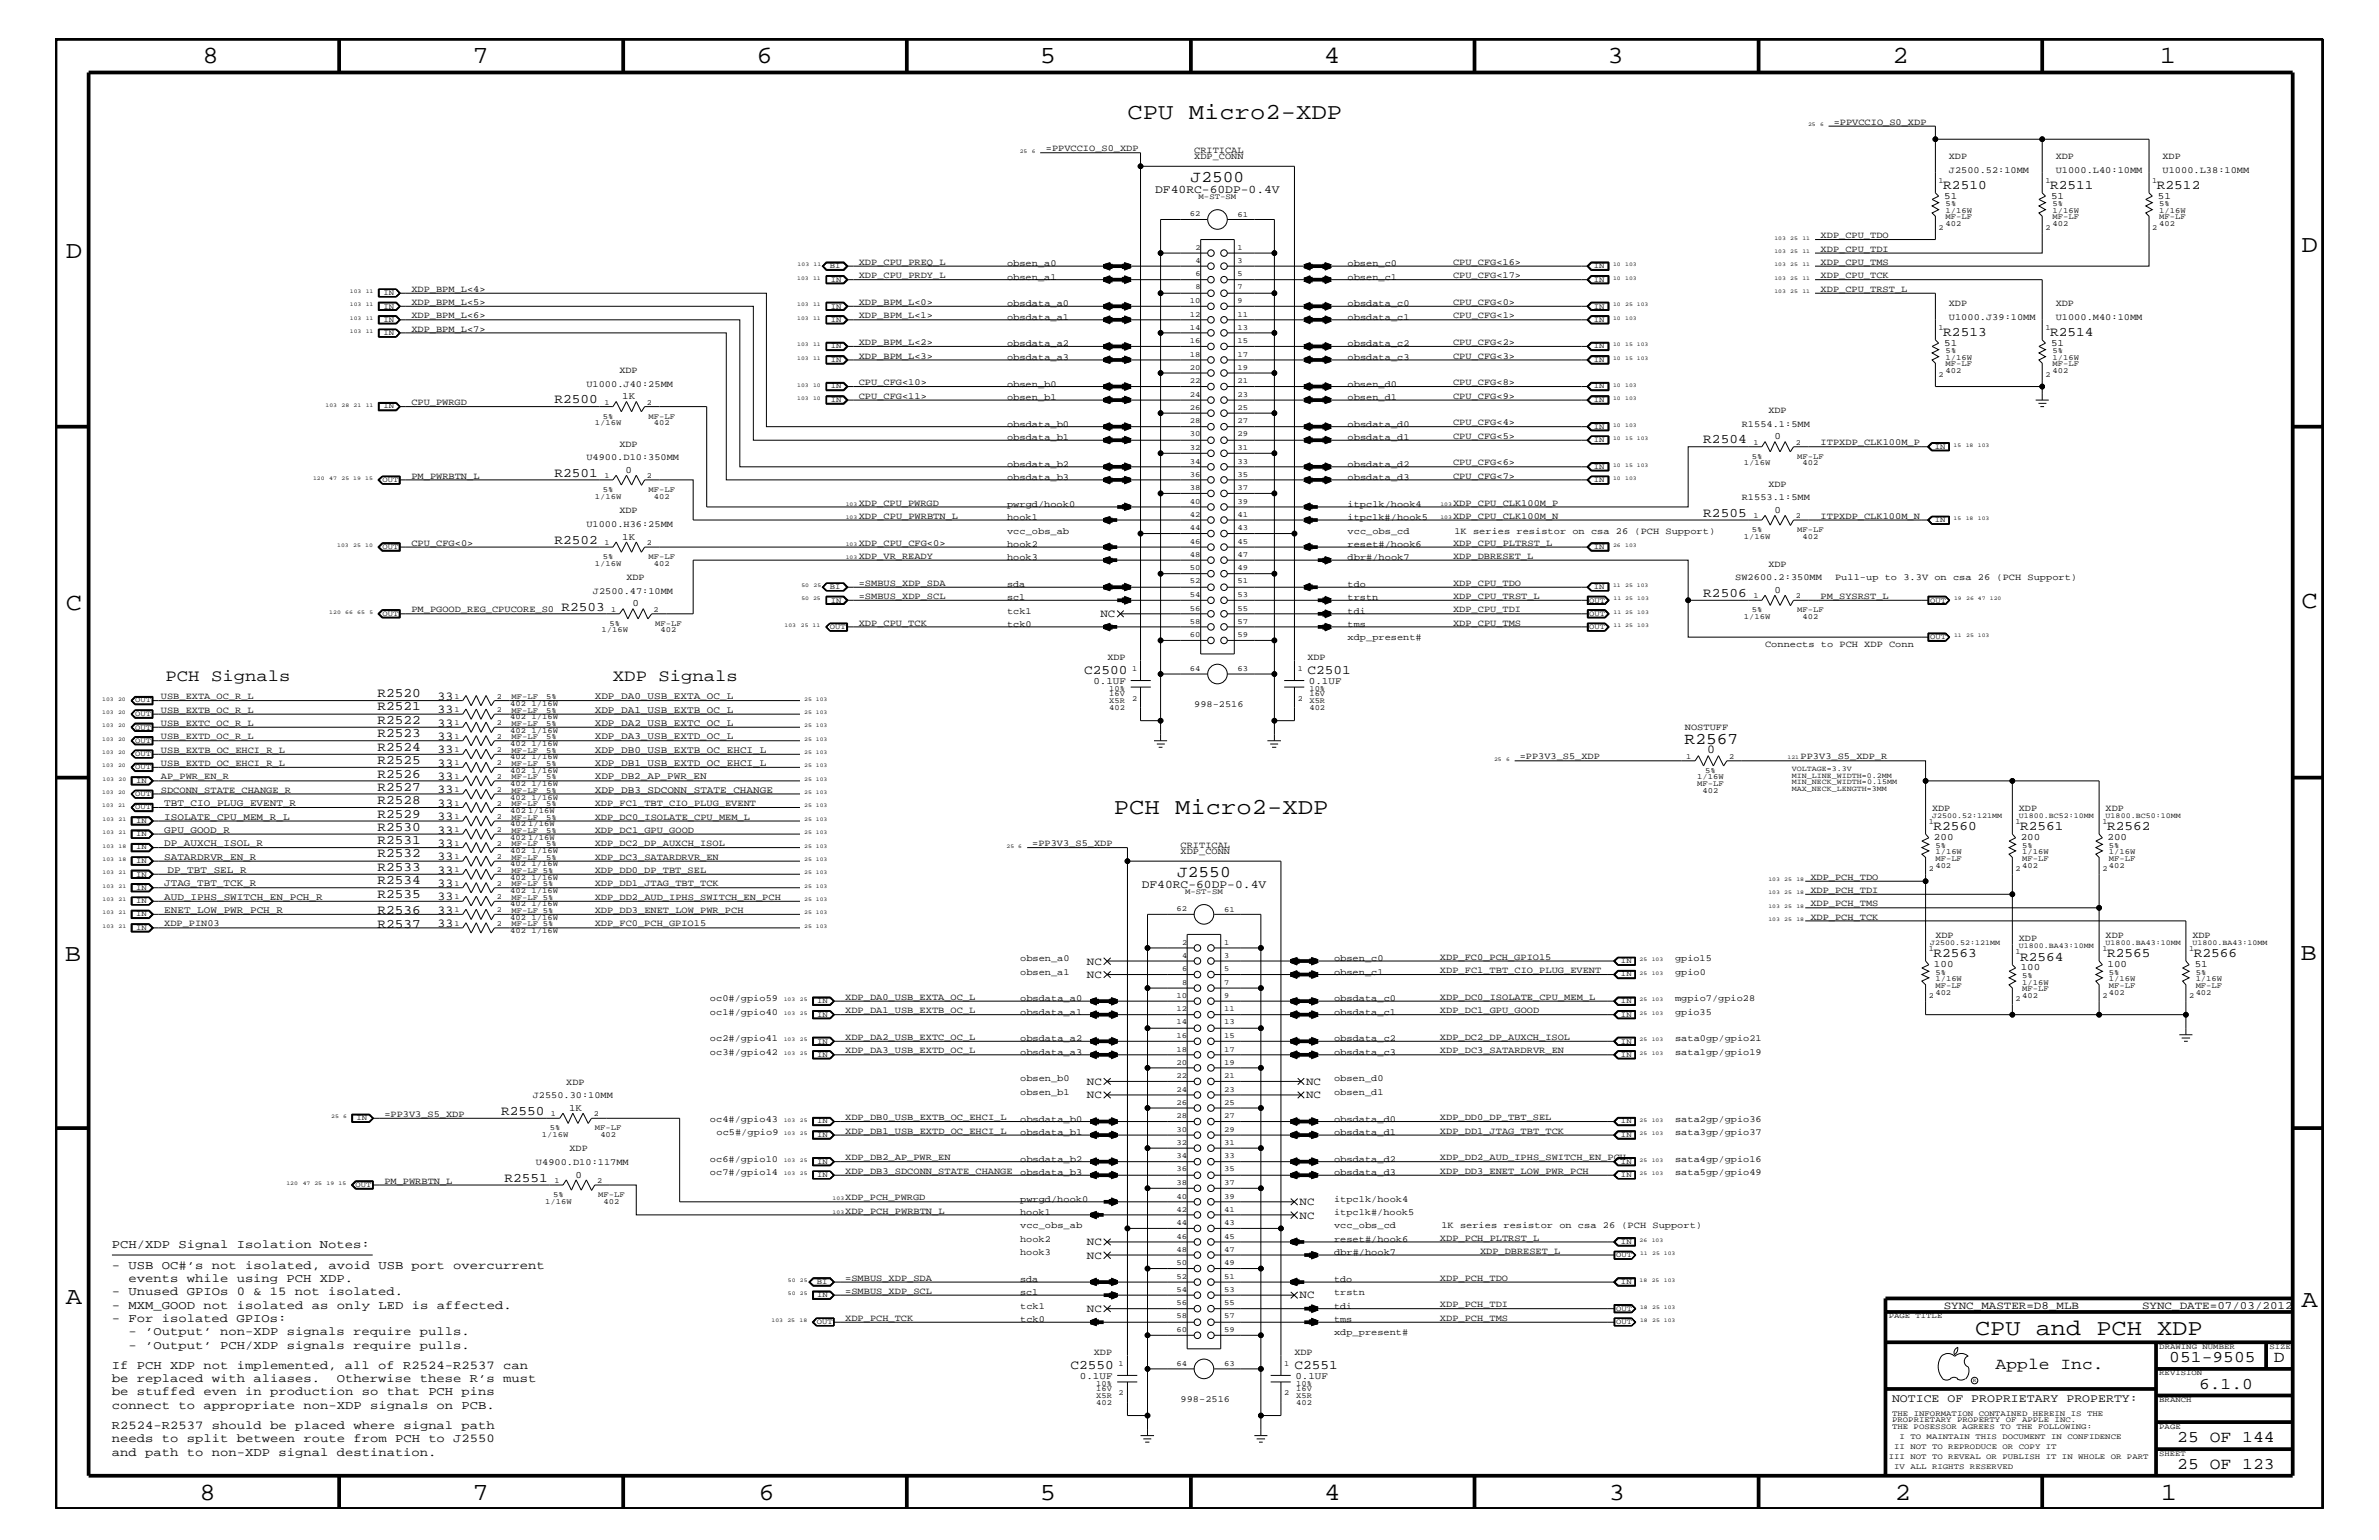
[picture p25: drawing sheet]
<svg xmlns="http://www.w3.org/2000/svg" width="432mm" height="279mm" viewBox="0 0 432 279" stroke-linecap="round" stroke-linejoin="round" font-family="sans-serif">
<defs><g id="words">
<g font-size="4.5">
<text x="36.7" y="11.5">8</text>
<text x="85.8" y="11.5">7</text>
<text x="137.3" y="11.5">6</text>
<text x="188.7" y="11.5">5</text>
<text x="240.3" y="11.5">4</text>
<text x="291.8" y="11.5">3</text>
<text x="343.5" y="11.5">2</text>
<text x="392" y="11.5">1</text>
<text x="11.9" y="46.8">D</text>
<text x="417.7" y="45.7">D</text>
<text x="11.9" y="110.6">C</text>
<text x="417.7" y="110.3">C</text>
<text x="11.8" y="174.3">B</text>
<text x="417.6" y="174.2">B</text>
<text x="11.9" y="236.7">A</text>
<text x="417.7" y="237.1">A</text>
<text x="36.2" y="272.1">8</text>
<text x="85.8" y="272.1">7</text>
<text x="137.7" y="272.1">6</text>
<text x="188.7" y="272.1">5</text>
<text x="240.4" y="272.1">4</text>
<text x="292" y="272.1">3</text>
<text x="343.9" y="272.1">2</text>
<text x="392.2" y="272.1">1</text>
</g>
<g font-size="4.1">
<text x="204.6" y="21.6">CPU Micro2-XDP</text>
<text x="202.2" y="147.7">PCH Micro2-XDP</text>
<text x="358.5" y="242.3">CPU and PCH XDP</text>
</g>
<g font-size="3">
<text x="216.1" y="33">J2500</text>
<text x="30.1" y="123.5">PCH Signals</text>
<text x="111.3" y="123.5">XDP Signals</text>
<text x="305.8" y="135">R2567</text>
<text x="213.7" y="159.1">J2550</text>
<text x="362.2" y="248.4">Apple Inc.</text>
<text x="393.7" y="247.1">051-9505</text>
<text x="399.2" y="252">6.1.0</text>
<text x="412.7" y="247.1">D</text>
<text x="395.2" y="261.6">25 OF 144</text>
<text x="395.2" y="266.6">25 OF 123</text>
</g>
<g font-size="2.4">
<text x="352.7" y="34.2">R2510</text>
<text x="372.1" y="34.2">R2511</text>
<text x="391.5" y="34.2">R2512</text>
<text x="352.7" y="60.9">R2513</text>
<text x="372.1" y="60.9">R2514</text>
<text x="100.6" y="73.2">R2500</text>
<text x="309.2" y="80.5">R2504</text>
<text x="100.6" y="86.5">R2501</text>
<text x="309.2" y="93.8">R2505</text>
<text x="100.6" y="98.7">R2502</text>
<text x="101.9" y="110.8">R2503</text>
<text x="309.2" y="108.3">R2506</text>
<text x="196.8" y="122.3">C2500</text>
<text x="237.3" y="122.3">C2501</text>
<text x="68.5" y="126.5">R2520</text>
<text x="68.5" y="128.9">R2521</text>
<text x="68.5" y="131.3">R2522</text>
<text x="68.5" y="133.8">R2523</text>
<text x="68.5" y="136.2">R2524</text>
<text x="68.5" y="138.6">R2525</text>
<text x="68.5" y="141.1">R2526</text>
<text x="68.5" y="143.5">R2527</text>
<text x="68.5" y="145.9">R2528</text>
<text x="68.5" y="148.4">R2529</text>
<text x="68.5" y="150.7">R2530</text>
<text x="68.5" y="153.2">R2531</text>
<text x="68.5" y="155.6">R2532</text>
<text x="350.9" y="150.7">R2560</text>
<text x="366.7" y="150.7">R2561</text>
<text x="382.4" y="150.7">R2562</text>
<text x="68.5" y="158">R2533</text>
<text x="68.5" y="160.5">R2534</text>
<text x="68.5" y="162.8">R2535</text>
<text x="68.5" y="165.9">R2536</text>
<text x="68.5" y="168.3">R2537</text>
<text x="350.9" y="173.7">R2563</text>
<text x="382.4" y="173.7">R2565</text>
<text x="398.2" y="173.7">R2566</text>
<text x="366.7" y="174.3">R2564</text>
<text x="91" y="202.3">R2550</text>
<text x="91.6" y="214.4">R2551</text>
<text x="194.3" y="248.4">C2550</text>
<text x="234.9" y="248.4">C2551</text>
</g>
<g font-size="2.2">
<text x="79.4" y="127">33</text>
<text x="79.4" y="129.4">33</text>
<text x="79.4" y="131.9">33</text>
<text x="79.4" y="134.2">33</text>
<text x="79.4" y="136.7">33</text>
<text x="309.8" y="136.7">0</text>
<text x="79.4" y="139.1">33</text>
<text x="79.4" y="141.5">33</text>
<text x="79.4" y="144">33</text>
<text x="79.4" y="146.4">33</text>
<text x="79.4" y="148.8">33</text>
<text x="79.4" y="151.2">33</text>
<text x="79.4" y="153.7">33</text>
<text x="79.4" y="158.5">33</text>
<text x="79.4" y="160.9">33</text>
<text x="79.4" y="156.1">33</text>
<text x="79.4" y="163.4">33</text>
<text x="79.4" y="165.8">33</text>
<text x="79.4" y="168.2">33</text>
<text x="20.3" y="226.5">PCH/XDP Signal Isolation Notes:</text>
<text x="20.3" y="230.2">- USB OC#’s not isolated, avoid USB port overcurrent</text>
<text x="23.3" y="232.6">events while using PCH XDP.</text>
<text x="20.3" y="237.4">- MXM_GOOD not isolated as only LED is affected.</text>
<text x="20.3" y="239.9">- For isolated GPIOs:</text>
<text x="20.3" y="235">- Unused GPIOs 0 &amp; 15 not isolated.</text>
<text x="23.3" y="242.3">- ’Output’ non-XDP signals require pulls.</text>
<text x="23.3" y="244.7">- ’Output’ PCH/XDP signals require pulls.</text>
<text x="20.3" y="248.4">If PCH XDP not implemented, all of R2524-R2537 can</text>
<text x="20.3" y="250.7">be replaced with aliases.</text>
<text x="61.1" y="250.7">Otherwise these R’s must</text>
<text x="20.3" y="255.6">connect to appropriate non-XDP signals on PCB.</text>
<text x="20.3" y="253.2">be stuffed even in production so that PCH pins</text>
<text x="20.3" y="259.3">R2524-R2537 should be placed where signal path</text>
<text x="20.3" y="261.6">needs to split between route from PCH to J2550</text>
<text x="20.3" y="264.1">and path to non-XDP signal destination.</text>
</g>
<g font-size="2.1">
<text x="209.7" y="35">DF40RC-60DP-0.4V</text>
<text x="207.2" y="161.1">DF40RC-60DP-0.4V</text>
<text x="343.4" y="254.4">NOTICE OF PROPRIETARY PROPERTY:</text>
</g>
<g font-size="2">
<text x="199.7" y="112">NC</text>
<text x="197.3" y="175">NC</text>
<text x="197.3" y="177.4">NC</text>
<text x="197.3" y="196.8">NC</text>
<text x="237.1" y="196.8">NC</text>
<text x="197.3" y="199.2">NC</text>
<text x="237.1" y="199.2">NC</text>
<text x="235.9" y="221.1">NC</text>
<text x="235.9" y="218.6">NC</text>
<text x="197.3" y="225.9">NC</text>
<text x="197.3" y="228.4">NC</text>
<text x="197.3" y="238">NC</text>
<text x="235.9" y="235.6">NC</text>
<text x="352.8" y="237.4">SYNC_MASTER=D8_MLB</text>
<text x="388.8" y="237.4">SYNC_DATE=07/03/2012</text>
</g>
<g font-size="1.8">
<text x="352.9" y="36.1">51</text>
<text x="372.3" y="36.1">51</text>
<text x="391.7" y="36.1">51</text>
<text x="352.9" y="62.8">51</text>
<text x="372.3" y="62.8">51</text>
<text x="112.9" y="72.4">1K</text>
<text x="322.1" y="79.7">0</text>
<text x="113.5" y="85.8">0</text>
<text x="322.1" y="93.1">0</text>
<text x="112.9" y="97.9">1K</text>
<text x="322.1" y="107.6">0</text>
<text x="114.8" y="110">0</text>
<text x="198.5" y="124.1">0.1UF</text>
<text x="237.6" y="124.1">0.1UF</text>
<text x="107.9" y="131.7">XDP_DA2_USB_EXTC_OC_L</text>
<text x="107.9" y="126.9">XDP_DA0_USB_EXTA_OC_L</text>
<text x="107.9" y="129.3">XDP_DA1_USB_EXTB_OC_L</text>
<text x="107.9" y="134.1">XDP_DA3_USB_EXTD_OC_L</text>
<text x="107.9" y="136.6">XDP_DB0_USB_EXTB_OC_EHCI_L</text>
<text x="107.9" y="139">XDP_DB1_USB_EXTD_OC_EHCI_L</text>
<text x="107.9" y="143.9">XDP_DB3_SDCONN_STATE_CHANGE</text>
<text x="107.9" y="141.4">XDP_DB2_AP_PWR_EN</text>
<text x="29.8" y="146.2">TBT_CIO_PLUG_EVENT_R</text>
<text x="29.8" y="148.7">ISOLATE_CPU_MEM_R_L</text>
<text x="29.8" y="153.5">DP_AUXCH_ISOL_R</text>
<text x="29.8" y="156">SATARDRVR_EN_R</text>
<text x="29.8" y="151.1">GPU_GOOD_R</text>
<text x="351" y="152.4">200</text>
<text x="366.8" y="152.4">200</text>
<text x="382.5" y="152.4">200</text>
<text x="29.8" y="160.8">JTAG_TBT_TCK_R</text>
<text x="30.4" y="158.4">DP_TBT_SEL_R</text>
<text x="29.8" y="165.6">ENET_LOW_PWR_PCH_R</text>
<text x="29.8" y="163.3">AUD_IPHS_SWITCH_EN_PCH_R</text>
<text x="351" y="175.5">100</text>
<text x="366.8" y="176.1">100</text>
<text x="382.5" y="175.5">100</text>
<text x="398.4" y="175.5">51</text>
<text x="103.3" y="201.5">1K</text>
<text x="104.5" y="213.6">0</text>
<text x="196" y="250.1">0.1UF</text>
<text x="235.1" y="250.1">0.1UF</text>
</g>
<g font-size="1.7">
<text x="332.8" y="22.6">=PPVCCIO_S0_XDP</text>
<text x="189.8" y="27.5">=PPVCCIO_S0_XDP</text>
<text x="216.7" y="28.9">XDP_CONN</text>
<text x="216.7" y="27.7">CRITICAL</text>
<text x="353.7" y="28.9">XDP</text>
<text x="373.1" y="28.9">XDP</text>
<text x="392.5" y="28.9">XDP</text>
<text x="353.7" y="31.4">J2500.52:10MM</text>
<text x="373.1" y="31.4">U1000.L40:10MM</text>
<text x="392.5" y="31.4">U1000.L38:10MM</text>
<text x="330.5" y="45.7">XDP_CPU_TDI</text>
<text x="330.5" y="43.2">XDP_CPU_TDO</text>
<text x="74.7" y="52.9">XDP_BPM_L&lt;4&gt;</text>
<text x="155.9" y="48">XDP_CPU_PREQ_L</text>
<text x="155.9" y="50.5">XDP_CPU_PRDY_L</text>
<text x="182.8" y="48.3">obsen_a0</text>
<text x="182.8" y="50.7">obsen_a1</text>
<text x="244.6" y="50.7">obsen_c1</text>
<text x="244.6" y="48.3">obsen_c0</text>
<text x="263.7" y="48">CPU_CFG&lt;16&gt;</text>
<text x="263.7" y="50.5">CPU_CFG&lt;17&gt;</text>
<text x="330.5" y="50.5">XDP_CPU_TCK</text>
<text x="330.5" y="48">XDP_CPU_TMS</text>
<text x="330.5" y="52.9">XDP_CPU_TRST_L</text>
<text x="74.7" y="57.8">XDP_BPM_L&lt;6&gt;</text>
<text x="74.7" y="55.3">XDP_BPM_L&lt;5&gt;</text>
<text x="155.9" y="57.8">XDP_BPM_L&lt;1&gt;</text>
<text x="155.9" y="55.3">XDP_BPM_L&lt;0&gt;</text>
<text x="182.8" y="58">obsdata_a1</text>
<text x="182.8" y="55.6">obsdata_a0</text>
<text x="244.6" y="55.6">obsdata_c0</text>
<text x="244.6" y="58">obsdata_c1</text>
<text x="263.7" y="55.3">CPU_CFG&lt;0&gt;</text>
<text x="263.7" y="57.8">CPU_CFG&lt;1&gt;</text>
<text x="353.7" y="58">U1000.J39:10MM</text>
<text x="353.7" y="55.6">XDP</text>
<text x="373.1" y="58">U1000.M40:10MM</text>
<text x="373.1" y="55.6">XDP</text>
<text x="74.7" y="60.2">XDP_BPM_L&lt;7&gt;</text>
<text x="155.9" y="65.1">XDP_BPM_L&lt;3&gt;</text>
<text x="155.9" y="62.6">XDP_BPM_L&lt;2&gt;</text>
<text x="182.8" y="65.3">obsdata_a3</text>
<text x="182.8" y="62.9">obsdata_a2</text>
<text x="244.6" y="65.3">obsdata_c3</text>
<text x="244.6" y="62.9">obsdata_c2</text>
<text x="263.7" y="65.1">CPU_CFG&lt;3&gt;</text>
<text x="263.7" y="62.6">CPU_CFG&lt;2&gt;</text>
<text x="106.4" y="70.1">U1000.J40:25MM</text>
<text x="112.4" y="67.7">XDP</text>
<text x="155.9" y="69.9">CPU_CFG&lt;10&gt;</text>
<text x="182.8" y="70.1">obsen_b0</text>
<text x="244.6" y="70.1">obsen_d0</text>
<text x="263.7" y="69.9">CPU_CFG&lt;8&gt;</text>
<text x="74.7" y="73.5">CPU_PWRGD</text>
<text x="155.9" y="72.3">CPU_CFG&lt;11&gt;</text>
<text x="182.8" y="77.4">obsdata_b0</text>
<text x="182.8" y="72.6">obsen_b1</text>
<text x="244.6" y="77.4">obsdata_d0</text>
<text x="244.6" y="72.6">obsen_d1</text>
<text x="263.7" y="77.2">CPU_CFG&lt;4&gt;</text>
<text x="263.7" y="72.3">CPU_CFG&lt;9&gt;</text>
<text x="316.1" y="77.4">R1554.1:5MM</text>
<text x="321" y="75">XDP</text>
<text x="106.4" y="83.5">U4900.D10:350MM</text>
<text x="112.4" y="81.1">XDP</text>
<text x="182.8" y="79.9">obsdata_b1</text>
<text x="244.6" y="79.9">obsdata_d1</text>
<text x="263.7" y="79.6">CPU_CFG&lt;5&gt;</text>
<text x="330.5" y="80.8">ITPXDP_CLK100M_P</text>
<text x="74.7" y="86.9">PM_PWRBTN_L</text>
<text x="182.8" y="87.1">obsdata_b3</text>
<text x="182.8" y="84.7">obsdata_b2</text>
<text x="244.6" y="87.1">obsdata_d3</text>
<text x="244.6" y="84.7">obsdata_d2</text>
<text x="263.7" y="84.4">CPU_CFG&lt;6&gt;</text>
<text x="263.7" y="86.9">CPU_CFG&lt;7&gt;</text>
<text x="321" y="88.3">XDP</text>
<text x="106.4" y="95.6">U1000.H36:25MM</text>
<text x="112.4" y="93.2">XDP</text>
<text x="155.9" y="94.2">XDP_CPU_PWRBTN_L</text>
<text x="155.9" y="91.7">XDP_CPU_PWRGD</text>
<text x="182.8" y="94.3">hook1</text>
<text x="182.8" y="92">pwrgd/hook0</text>
<text x="244.6" y="94.3">itpclk#/hook5</text>
<text x="244.6" y="92">itpclk/hook4</text>
<text x="263.7" y="91.7">XDP_CPU_CLK100M_P</text>
<text x="263.7" y="94.2">XDP_CPU_CLK100M_N</text>
<text x="316.1" y="90.7">R1553.1:5MM</text>
<text x="330.5" y="94.2">ITPXDP_CLK100M_N</text>
<text x="74.7" y="99">CPU_CFG&lt;0&gt;</text>
<text x="155.9" y="101.4">XDP_VR_READY</text>
<text x="155.9" y="99">XDP_CPU_CFG&lt;0&gt;</text>
<text x="182.8" y="99.3">hook2</text>
<text x="182.8" y="101.6">hook3</text>
<text x="182.8" y="96.8">vcc_obs_ab</text>
<text x="244.6" y="99.3">reset#/hook6</text>
<text x="244.6" y="96.8">vcc_obs_cd</text>
<text x="244.6" y="101.6">dbr#/hook7</text>
<text x="263.7" y="101.4">XDP_DBRESET_L</text>
<text x="263.7" y="99">XDP_CPU_PLTRST_L</text>
<text x="264" y="96.8">1K series resistor on csa 26 (PCH Support)</text>
<text x="107.6" y="107.7">J2500.47:10MM</text>
<text x="113.7" y="105.3">XDP</text>
<text x="155.9" y="106.3">=SMBUS_XDP_SDA</text>
<text x="182.8" y="106.5">sda</text>
<text x="244.6" y="106.5">tdo</text>
<text x="263.7" y="106.3">XDP_CPU_TDO</text>
<text x="315" y="105.3">SW2600.2:350MM</text>
<text x="321" y="102.9">XDP</text>
<text x="333.1" y="105.3">Pull-up to 3.3V on csa 26 (PCH Support)</text>
<text x="74.7" y="111.1">PM_PGOOD_REG_CPUCORE_S0</text>
<text x="155.9" y="113.6">XDP_CPU_TCK</text>
<text x="155.9" y="108.7">=SMBUS_XDP_SCL</text>
<text x="182.8" y="108.9">scl</text>
<text x="182.8" y="113.7">tck0</text>
<text x="182.8" y="111.4">tck1</text>
<text x="244.6" y="108.9">trstn</text>
<text x="244.6" y="113.7">tms</text>
<text x="244.6" y="111.4">tdi</text>
<text x="263.7" y="108.7">XDP_CPU_TRST_L</text>
<text x="263.7" y="111.1">XDP_CPU_TDI</text>
<text x="263.7" y="113.6">XDP_CPU_TMS</text>
<text x="330.5" y="108.7">PM_SYSRST_L</text>
<text x="201" y="119.8">XDP</text>
<text x="237.3" y="119.8">XDP</text>
<text x="244.6" y="116.2">xdp_present#</text>
<text x="320.4" y="117.4">Connects to PCH XDP Conn</text>
<text x="29.2" y="131.7">USB_EXTC_OC_R_L</text>
<text x="29.2" y="129.3">USB_EXTB_OC_R_L</text>
<text x="29.2" y="126.9">USB_EXTA_OC_R_L</text>
<text x="216.7" y="128.3">998-2516</text>
<text x="29.2" y="136.6">USB_EXTB_OC_EHCI_R_L</text>
<text x="29.2" y="134.1">USB_EXTD_OC_R_L</text>
<text x="275.8" y="137.8">=PP3V3_S5_XDP</text>
<text x="305.8" y="132.5">NOSTUFF</text>
<text x="326.8" y="137.8">PP3V3_S5_XDP_R</text>
<text x="29.2" y="141.4">AP_PWR_EN_R</text>
<text x="29.2" y="143.9">SDCONN_STATE_CHANGE_R</text>
<text x="29.2" y="139">USB_EXTD_OC_EHCI_R_L</text>
<text x="107.9" y="146.2">XDP_FC1_TBT_CIO_PLUG_EVENT</text>
<text x="107.9" y="148.7">XDP_DC0_ISOLATE_CPU_MEM_L</text>
<text x="350.7" y="147.1">XDP</text>
<text x="366.4" y="147.1">XDP</text>
<text x="382.2" y="147.1">XDP</text>
<text x="107.9" y="156">XDP_DC3_SATARDRVR_EN</text>
<text x="107.9" y="151.1">XDP_DC1_GPU_GOOD</text>
<text x="107.9" y="153.5">XDP_DC2_DP_AUXCH_ISOL</text>
<text x="187.4" y="153.5">=PP3V3_S5_XDP</text>
<text x="214.3" y="153.8">CRITICAL</text>
<text x="214.3" y="155">XDP_CONN</text>
<text x="107.9" y="158.4">XDP_DD0_DP_TBT_SEL</text>
<text x="107.9" y="160.8">XDP_DD1_JTAG_TBT_TCK</text>
<text x="328.6" y="159.6">XDP_PCH_TDO</text>
<text x="328.6" y="162">XDP_PCH_TDI</text>
<text x="107.9" y="163.3">XDP_DD2_AUD_IPHS_SWITCH_EN_PCH</text>
<text x="107.9" y="165.6">XDP_DD3_ENET_LOW_PWR_PCH</text>
<text x="328.6" y="164.5">XDP_PCH_TMS</text>
<text x="328.6" y="166.9">XDP_PCH_TCK</text>
<text x="29.8" y="168.1">XDP_PIN03</text>
<text x="107.9" y="168.1">XDP_FC0_PCH_GPIO15</text>
<text x="351.3" y="170.1">XDP</text>
<text x="366.4" y="170.7">XDP</text>
<text x="382.2" y="170.1">XDP</text>
<text x="397.9" y="170.1">XDP</text>
<text x="185.2" y="174.4">obsen_a0</text>
<text x="185.2" y="176.8">obsen_a1</text>
<text x="242.1" y="176.8">obsen_c1</text>
<text x="242.1" y="174.4">obsen_c0</text>
<text x="261.4" y="176.6">XDP_FC1_TBT_CIO_PLUG_EVENT</text>
<text x="261.4" y="174.2">XDP_FC0_PCH_GPIO15</text>
<text x="304" y="176.8">gpio0</text>
<text x="304" y="174.4">gpio15</text>
<text x="128.9" y="184.1">oc1#/gpio40</text>
<text x="128.9" y="181.6">oc0#/gpio59</text>
<text x="153.4" y="181.4">XDP_DA0_USB_EXTA_OC_L</text>
<text x="153.4" y="183.8">XDP_DA1_USB_EXTB_OC_L</text>
<text x="185.2" y="181.6">obsdata_a0</text>
<text x="185.2" y="184.1">obsdata_a1</text>
<text x="242.1" y="184.1">obsdata_c1</text>
<text x="242.1" y="181.6">obsdata_c0</text>
<text x="261.4" y="181.4">XDP_DC0_ISOLATE_CPU_MEM_L</text>
<text x="261.4" y="183.8">XDP_DC1_GPU_GOOD</text>
<text x="304" y="181.6">mgpio7/gpio28</text>
<text x="304" y="184.1">gpio35</text>
<text x="128.9" y="188.9">oc2#/gpio41</text>
<text x="128.9" y="191.4">oc3#/gpio42</text>
<text x="153.4" y="191.1">XDP_DA3_USB_EXTD_OC_L</text>
<text x="153.4" y="188.7">XDP_DA2_USB_EXTC_OC_L</text>
<text x="185.2" y="191.4">obsdata_a3</text>
<text x="185.2" y="188.9">obsdata_a2</text>
<text x="242.1" y="191.4">obsdata_c3</text>
<text x="242.1" y="188.9">obsdata_c2</text>
<text x="261.4" y="188.7">XDP_DC2_DP_AUXCH_ISOL</text>
<text x="261.4" y="191.1">XDP_DC3_SATARDRVR_EN</text>
<text x="304" y="188.9">sata0gp/gpio21</text>
<text x="304" y="191.4">sata1gp/gpio19</text>
<text x="102.8" y="196.8">XDP</text>
<text x="185.2" y="196.2">obsen_b0</text>
<text x="242.1" y="196.2">obsen_d0</text>
<text x="69.8" y="202.6">=PP3V3_S5_XDP</text>
<text x="96.7" y="199.2">J2550.30:10MM</text>
<text x="128.9" y="203.5">oc4#/gpio43</text>
<text x="153.4" y="203.2">XDP_DB0_USB_EXTB_OC_EHCI_L</text>
<text x="185.2" y="203.5">obsdata_b0</text>
<text x="185.2" y="198.7">obsen_b1</text>
<text x="242.1" y="203.5">obsdata_d0</text>
<text x="242.1" y="198.7">obsen_d1</text>
<text x="261.4" y="203.2">XDP_DD0_DP_TBT_SEL</text>
<text x="304" y="203.5">sata2gp/gpio36</text>
<text x="103.4" y="208.9">XDP</text>
<text x="130" y="205.9">oc5#/gpio9</text>
<text x="153.4" y="205.7">XDP_DB1_USB_EXTD_OC_EHCI_L</text>
<text x="185.2" y="205.9">obsdata_b1</text>
<text x="242.1" y="205.9">obsdata_d1</text>
<text x="261.4" y="205.7">XDP_DD1_JTAG_TBT_TCK</text>
<text x="304" y="205.9">sata3gp/gpio37</text>
<text x="69.8" y="214.7">PM_PWRBTN_L</text>
<text x="97.3" y="211.4">U4900.D10:117MM</text>
<text x="128.9" y="210.8">oc6#/gpio10</text>
<text x="128.9" y="213.2">oc7#/gpio14</text>
<text x="153.4" y="213">XDP_DB3_SDCONN_STATE_CHANGE</text>
<text x="153.4" y="210.5">XDP_DB2_AP_PWR_EN</text>
<text x="185.2" y="210.8">obsdata_b2</text>
<text x="185.2" y="213.2">obsdata_b3</text>
<text x="242.1" y="210.8">obsdata_d2</text>
<text x="242.1" y="213.2">obsdata_d3</text>
<text x="261.4" y="210.5">XDP_DD2_AUD_IPHS_SWITCH_EN_PCH</text>
<text x="261.4" y="213">XDP_DD3_ENET_LOW_PWR_PCH</text>
<text x="304" y="210.8">sata4gp/gpio16</text>
<text x="304" y="213.2">sata5gp/gpio49</text>
<text x="153.4" y="220.2">XDP_PCH_PWRBTN_L</text>
<text x="153.4" y="217.8">XDP_PCH_PWRGD</text>
<text x="185.2" y="218">pwrgd/hook0</text>
<text x="185.2" y="220.4">hook1</text>
<text x="242.1" y="218">itpclk/hook4</text>
<text x="242.1" y="220.4">itpclk#/hook5</text>
<text x="185.2" y="227.7">hook3</text>
<text x="185.2" y="225.3">hook2</text>
<text x="185.2" y="222.9">vcc_obs_ab</text>
<text x="242.1" y="222.9">vcc_obs_cd</text>
<text x="242.1" y="227.7">dbr#/hook7</text>
<text x="242.1" y="225.3">reset#/hook6</text>
<text x="261.4" y="225.1">XDP_PCH_PLTRST_L</text>
<text x="261.6" y="222.9">1K series resistor on csa 26 (PCH Support)</text>
<text x="268.6" y="227.5">XDP_DBRESET_L</text>
<text x="153.4" y="232.4">=SMBUS_XDP_SDA</text>
<text x="185.2" y="232.6">sda</text>
<text x="242.1" y="232.6">tdo</text>
<text x="261.4" y="232.4">XDP_PCH_TDO</text>
<text x="153.4" y="234.7">=SMBUS_XDP_SCL</text>
<text x="153.4" y="239.6">XDP_PCH_TCK</text>
<text x="185.2" y="235">scl</text>
<text x="185.2" y="237.4">tck1</text>
<text x="185.2" y="239.9">tck0</text>
<text x="242.1" y="237.4">tdi</text>
<text x="242.1" y="239.9">tms</text>
<text x="242.1" y="235">trstn</text>
<text x="261.4" y="237.2">XDP_PCH_TDI</text>
<text x="261.4" y="239.6">XDP_PCH_TMS</text>
<text x="198.5" y="245.9">XDP</text>
<text x="234.9" y="245.9">XDP</text>
<text x="242.1" y="242.3">xdp_present#</text>
<text x="214.3" y="254.4">998-2516</text>
</g>
<g font-size="1.4">
<text x="351.9" y="33.1">1</text>
<text x="371.3" y="33.1">1</text>
<text x="390.7" y="33.1">1</text>
<text x="216" y="39.2">62</text>
<text x="217.6" y="36.2">M-ST-SM</text>
<text x="224.6" y="39.3">61</text>
<text x="351.9" y="41.7">2</text>
<text x="353.1" y="41">402</text>
<text x="353.1" y="38.6">1/16W</text>
<text x="353.1" y="39.8">MF-LF</text>
<text x="353.1" y="37.4">5%</text>
<text x="371.3" y="41.7">2</text>
<text x="372.5" y="39.8">MF-LF</text>
<text x="372.5" y="41">402</text>
<text x="372.5" y="38.6">1/16W</text>
<text x="372.5" y="37.4">5%</text>
<text x="390.7" y="41.7">2</text>
<text x="391.9" y="41">402</text>
<text x="391.9" y="39.8">MF-LF</text>
<text x="391.9" y="38.6">1/16W</text>
<text x="391.9" y="37.4">5%</text>
<text x="217" y="45.3">2</text>
<text x="217" y="47.7">4</text>
<text x="224.6" y="47.7">3</text>
<text x="224.6" y="45.3">1</text>
<text x="69.6" y="53.5">IN</text>
<text x="150.6" y="48.7">BI</text>
<text x="150.8" y="51.1">IN</text>
<text x="217" y="52.5">8</text>
<text x="217" y="50.2">6</text>
<text x="224.6" y="52.5">7</text>
<text x="224.6" y="50.2">5</text>
<text x="289.3" y="48.7">IN</text>
<text x="289.3" y="51.1">IN</text>
<text x="69.6" y="56">IN</text>
<text x="69.6" y="58.4">IN</text>
<text x="150.8" y="56">IN</text>
<text x="150.8" y="58.4">IN</text>
<text x="216" y="55">10</text>
<text x="216" y="57.4">12</text>
<text x="216" y="59.8">14</text>
<text x="224.6" y="57.4">11</text>
<text x="224.6" y="55">9</text>
<text x="224.6" y="59.8">13</text>
<text x="289.3" y="58.4">IN</text>
<text x="289.3" y="56">IN</text>
<text x="351.9" y="59.8">1</text>
<text x="371.3" y="59.8">1</text>
<text x="69.6" y="60.8">IN</text>
<text x="150.8" y="63.2">IN</text>
<text x="150.8" y="65.6">IN</text>
<text x="216" y="62.3">16</text>
<text x="216" y="64.7">18</text>
<text x="224.6" y="64.7">17</text>
<text x="224.6" y="62.3">15</text>
<text x="289.3" y="65.6">IN</text>
<text x="289.3" y="63.2">IN</text>
<text x="353.1" y="65.3">1/16W</text>
<text x="353.1" y="64">5%</text>
<text x="372.5" y="65.3">1/16W</text>
<text x="372.5" y="64">5%</text>
<text x="150.8" y="70.5">IN</text>
<text x="216" y="67.1">20</text>
<text x="216" y="69.5">22</text>
<text x="216" y="72">24</text>
<text x="224.6" y="72">23</text>
<text x="224.6" y="67.1">19</text>
<text x="224.6" y="69.5">21</text>
<text x="289.3" y="70.5">IN</text>
<text x="351.9" y="68.4">2</text>
<text x="353.1" y="67.7">402</text>
<text x="353.1" y="66.5">MF-LF</text>
<text x="371.3" y="68.4">2</text>
<text x="372.5" y="67.7">402</text>
<text x="372.5" y="66.5">MF-LF</text>
<text x="69.6" y="74.1">IN</text>
<text x="108" y="77.2">1/16W</text>
<text x="109.4" y="76">5%</text>
<text x="109.7" y="73.4">1</text>
<text x="117.4" y="73.4">2</text>
<text x="117.7" y="76">MF-LF</text>
<text x="118.7" y="77.2">402</text>
<text x="150.8" y="72.9">IN</text>
<text x="216" y="74.4">26</text>
<text x="216" y="76.8">28</text>
<text x="224.6" y="76.8">27</text>
<text x="224.6" y="74.4">25</text>
<text x="289.3" y="72.9">IN</text>
<text x="289.3" y="77.8">IN</text>
<text x="216" y="81.6">32</text>
<text x="216" y="79.2">30</text>
<text x="224.6" y="79.2">29</text>
<text x="224.6" y="81.6">31</text>
<text x="289.3" y="80.2">IN</text>
<text x="318" y="83.3">5%</text>
<text x="318.3" y="80.7">1</text>
<text x="326" y="80.7">2</text>
<text x="326.2" y="83.3">MF-LF</text>
<text x="351.2" y="81.4">IN</text>
<text x="69.4" y="87.5">OUT</text>
<text x="109.4" y="89.3">5%</text>
<text x="109.7" y="86.7">1</text>
<text x="117.4" y="86.7">2</text>
<text x="117.7" y="89.3">MF-LF</text>
<text x="216" y="88.9">38</text>
<text x="216" y="84.1">34</text>
<text x="216" y="86.5">36</text>
<text x="224.6" y="86.5">35</text>
<text x="224.6" y="84.1">33</text>
<text x="224.6" y="88.9">37</text>
<text x="289.3" y="85">IN</text>
<text x="289.3" y="87.5">IN</text>
<text x="316.5" y="84.4">1/16W</text>
<text x="327.2" y="84.4">402</text>
<text x="108" y="90.5">1/16W</text>
<text x="118.7" y="90.5">402</text>
<text x="216" y="93.8">42</text>
<text x="216" y="91.4">40</text>
<text x="224.6" y="93.8">41</text>
<text x="224.6" y="91.4">39</text>
<text x="318.3" y="94">1</text>
<text x="326" y="94">2</text>
<text x="351.2" y="94.8">IN</text>
<text x="69.4" y="99.6">OUT</text>
<text x="109.4" y="101.4">5%</text>
<text x="109.7" y="98.8">1</text>
<text x="117.4" y="98.8">2</text>
<text x="117.7" y="101.4">MF-LF</text>
<text x="216" y="96.2">44</text>
<text x="216" y="101">48</text>
<text x="216" y="98.7">46</text>
<text x="224.6" y="96.2">43</text>
<text x="224.6" y="98.7">45</text>
<text x="224.6" y="101">47</text>
<text x="289.3" y="99.6">IN</text>
<text x="316.5" y="97.7">1/16W</text>
<text x="318" y="96.5">5%</text>
<text x="326.2" y="96.5">MF-LF</text>
<text x="327.2" y="97.7">402</text>
<text x="108" y="102.6">1/16W</text>
<text x="118.7" y="102.6">402</text>
<text x="150.6" y="106.9">BI</text>
<text x="216" y="103.5">50</text>
<text x="216" y="105.9">52</text>
<text x="224.6" y="105.9">51</text>
<text x="224.6" y="103.5">49</text>
<text x="289.3" y="106.9">IN</text>
<text x="69.4" y="111.7">OUT</text>
<text x="110.6" y="113.6">5%</text>
<text x="110.9" y="111">1</text>
<text x="118.6" y="111">2</text>
<text x="118.9" y="113.6">MF-LF</text>
<text x="150.8" y="109.3">IN</text>
<text x="216" y="108.3">54</text>
<text x="216" y="113.1">58</text>
<text x="216" y="110.8">56</text>
<text x="224.6" y="108.3">53</text>
<text x="224.6" y="113.1">57</text>
<text x="224.6" y="110.8">55</text>
<text x="288.5" y="109.3">OUT</text>
<text x="288.5" y="111.7">OUT</text>
<text x="316.5" y="112.3">1/16W</text>
<text x="318" y="111.1">5%</text>
<text x="318.3" y="108.6">1</text>
<text x="326" y="108.6">2</text>
<text x="326.2" y="111.1">MF-LF</text>
<text x="327.2" y="112.3">402</text>
<text x="350.4" y="109.3">OUT</text>
<text x="109.2" y="114.8">1/16W</text>
<text x="119.9" y="114.8">402</text>
<text x="150.6" y="114.2">OUT</text>
<text x="216" y="115.6">60</text>
<text x="224.6" y="115.6">59</text>
<text x="288.5" y="114.2">OUT</text>
<text x="350.4" y="115.9">OUT</text>
<text x="201.3" y="125.3">10%</text>
<text x="205.5" y="121.7">1</text>
<text x="216" y="121.7">64</text>
<text x="224.6" y="121.7">63</text>
<text x="235.5" y="121.7">1</text>
<text x="237.7" y="125.3">10%</text>
<text x="24.6" y="129.9">OUT</text>
<text x="24.6" y="127.5">OUT</text>
<text x="82.5" y="126.8">1</text>
<text x="82.5" y="129.1">1</text>
<text x="82.5" y="131.6">1</text>
<text x="90.2" y="126.8">2</text>
<text x="90.2" y="129.1">2</text>
<text x="90.2" y="131.6">2</text>
<text x="92.6" y="128">402</text>
<text x="92.6" y="130.5">402</text>
<text x="92.8" y="126.9">MF-LF</text>
<text x="92.8" y="129.3">MF-LF</text>
<text x="92.8" y="131.7">MF-LF</text>
<text x="96.5" y="128">1/16W</text>
<text x="96.5" y="130.5">1/16W</text>
<text x="99.1" y="126.9">5%</text>
<text x="99.1" y="129.3">5%</text>
<text x="99.1" y="131.7">5%</text>
<text x="201.3" y="126.4">16V</text>
<text x="201.3" y="127.6">X5R</text>
<text x="201.3" y="128.8">402</text>
<text x="205.5" y="127.1">2</text>
<text x="235.5" y="127.1">2</text>
<text x="237.7" y="127.6">X5R</text>
<text x="237.7" y="126.4">16V</text>
<text x="237.7" y="128.8">402</text>
<text x="24.6" y="132.4">OUT</text>
<text x="24.6" y="134.7">OUT</text>
<text x="24.6" y="137.2">OUT</text>
<text x="82.5" y="134.1">1</text>
<text x="82.5" y="136.4">1</text>
<text x="90.2" y="134.1">2</text>
<text x="90.2" y="136.4">2</text>
<text x="92.6" y="133">402</text>
<text x="92.6" y="135.3">402</text>
<text x="92.6" y="137.8">402</text>
<text x="92.8" y="134.1">MF-LF</text>
<text x="92.8" y="136.6">MF-LF</text>
<text x="96.5" y="133">1/16W</text>
<text x="96.5" y="135.3">1/16W</text>
<text x="96.5" y="137.8">1/16W</text>
<text x="99.1" y="134.1">5%</text>
<text x="99.1" y="136.6">5%</text>
<text x="306.1" y="137.7">1</text>
<text x="313.9" y="137.7">2</text>
<text x="24.6" y="139.6">OUT</text>
<text x="24.7" y="142">IN</text>
<text x="82.5" y="138.9">1</text>
<text x="82.5" y="141.3">1</text>
<text x="82.5" y="143.7">1</text>
<text x="90.2" y="138.9">2</text>
<text x="90.2" y="141.3">2</text>
<text x="90.2" y="143.7">2</text>
<text x="92.6" y="140.2">402</text>
<text x="92.6" y="142.6">402</text>
<text x="92.8" y="139">MF-LF</text>
<text x="92.8" y="141.4">MF-LF</text>
<text x="92.8" y="143.9">MF-LF</text>
<text x="96.5" y="140.2">1/16W</text>
<text x="96.5" y="142.6">1/16W</text>
<text x="99.1" y="139">5%</text>
<text x="99.1" y="141.4">5%</text>
<text x="99.1" y="143.9">5%</text>
<text x="308.1" y="142.6">MF-LF</text>
<text x="308.1" y="141.4">1/16W</text>
<text x="309" y="143.9">402</text>
<text x="309.5" y="140.2">5%</text>
<text x="325.2" y="139.8">VOLTAGE=3.3V</text>
<text x="325.2" y="143.5">MAX_NECK_LENGTH=3MM</text>
<text x="325.2" y="142.3">MIN_NECK_WIDTH=0.15MM</text>
<text x="325.2" y="141.1">MIN_LINE_WIDTH=0.2MM</text>
<text x="24.6" y="144.5">OUT</text>
<text x="24.6" y="146.8">OUT</text>
<text x="24.7" y="149.3">IN</text>
<text x="82.5" y="146.2">1</text>
<text x="82.5" y="148.5">1</text>
<text x="90.2" y="146.2">2</text>
<text x="90.2" y="148.5">2</text>
<text x="92.6" y="145.1">402</text>
<text x="92.6" y="147.5">402</text>
<text x="92.6" y="149.9">402</text>
<text x="92.8" y="146.2">MF-LF</text>
<text x="92.8" y="148.7">MF-LF</text>
<text x="95.9" y="149.9">1/16W</text>
<text x="95.9" y="147.5">1/16W</text>
<text x="96.5" y="145.1">1/16W</text>
<text x="99.1" y="146.2">5%</text>
<text x="99.1" y="148.7">5%</text>
<text x="350.1" y="149.5">1</text>
<text x="350.7" y="148.4">J2500.52:121MM</text>
<text x="365.8" y="149.5">1</text>
<text x="366.4" y="148.4">U1800.BC52:10MM</text>
<text x="381.6" y="149.5">1</text>
<text x="382.2" y="148.4">U1800.BC50:10MM</text>
<text x="24.7" y="151.8">IN</text>
<text x="24.7" y="154.1">IN</text>
<text x="82.5" y="151">1</text>
<text x="82.5" y="153.4">1</text>
<text x="82.5" y="155.8">1</text>
<text x="90.2" y="151">2</text>
<text x="90.2" y="153.4">2</text>
<text x="90.2" y="155.8">2</text>
<text x="92.6" y="152.3">402</text>
<text x="92.6" y="154.7">402</text>
<text x="92.8" y="151.1">MF-LF</text>
<text x="92.8" y="153.5">MF-LF</text>
<text x="92.8" y="156">MF-LF</text>
<text x="95.9" y="152.3">1/16W</text>
<text x="96.5" y="154.7">1/16W</text>
<text x="99.1" y="151.1">5%</text>
<text x="99.1" y="153.5">5%</text>
<text x="99.1" y="156">5%</text>
<text x="351.3" y="153.8">5%</text>
<text x="351.3" y="155">1/16W</text>
<text x="367" y="153.8">5%</text>
<text x="367" y="155">1/16W</text>
<text x="382.8" y="153.8">5%</text>
<text x="382.8" y="155">1/16W</text>
<text x="24.7" y="156.6">IN</text>
<text x="24.7" y="161.4">IN</text>
<text x="24.7" y="159">IN</text>
<text x="82.5" y="158.3">1</text>
<text x="82.5" y="160.7">1</text>
<text x="90.2" y="158.3">2</text>
<text x="90.2" y="160.7">2</text>
<text x="92.6" y="159.6">402</text>
<text x="92.6" y="162">402</text>
<text x="92.6" y="157.2">402</text>
<text x="92.8" y="158.4">MF-LF 5%</text>
<text x="92.8" y="160.8">MF-LF 5%</text>
<text x="96.5" y="157.2">1/16W</text>
<text x="96.5" y="159.6">1/16W</text>
<text x="96.5" y="162">1/16W</text>
<text x="350.1" y="158">2</text>
<text x="351.3" y="156.2">MF-LF</text>
<text x="351.3" y="157.4">402</text>
<text x="365.8" y="158">2</text>
<text x="367" y="156.2">MF-LF</text>
<text x="367" y="157.4">402</text>
<text x="381.6" y="158">2</text>
<text x="382.8" y="157.4">402</text>
<text x="382.8" y="156.2">MF-LF</text>
<text x="24.7" y="166.2">IN</text>
<text x="24.7" y="163.9">IN</text>
<text x="82.5" y="163.1">1</text>
<text x="82.5" y="165.6">1</text>
<text x="90.2" y="163.1">2</text>
<text x="90.2" y="165.6">2</text>
<text x="92.6" y="164.5">402</text>
<text x="92.6" y="166.9">402</text>
<text x="92.8" y="163.3">MF-LF 5%</text>
<text x="92.8" y="165.6">MF-LF 5%</text>
<text x="96.5" y="166.9">1/16W</text>
<text x="96.5" y="164.5">1/16W</text>
<text x="213.5" y="165.3">62</text>
<text x="215.1" y="162.2">M-ST-SM</text>
<text x="222.2" y="165.4">61</text>
<text x="24.7" y="168.7">IN</text>
<text x="82.5" y="168">1</text>
<text x="90.2" y="168">2</text>
<text x="92.6" y="169.3">402</text>
<text x="92.8" y="168.1">MF-LF 5%</text>
<text x="96.5" y="169.3">1/16W</text>
<text x="214.5" y="171.4">2</text>
<text x="214.5" y="173.8">4</text>
<text x="222.2" y="173.8">3</text>
<text x="222.2" y="171.4">1</text>
<text x="350.1" y="172.6">1</text>
<text x="350.4" y="171.5">J2500.52:121MM</text>
<text x="365.8" y="173.2">1</text>
<text x="366.4" y="172">U1800.BA43:10MM</text>
<text x="381.6" y="172.6">1</text>
<text x="382.2" y="171.4">U1800.BA43:10MM</text>
<text x="397.3" y="172.6">1</text>
<text x="397.9" y="171.4">U1800.BA43:10MM</text>
<text x="214.5" y="178.7">8</text>
<text x="214.5" y="176.2">6</text>
<text x="222.2" y="178.7">7</text>
<text x="222.2" y="176.2">5</text>
<text x="294.2" y="174.8">IN</text>
<text x="294.2" y="177.2">IN</text>
<text x="351.3" y="178">1/16W</text>
<text x="351.3" y="179.3">MF-LF</text>
<text x="351.3" y="176.8">5%</text>
<text x="367" y="178.7">1/16W</text>
<text x="367" y="177.4">5%</text>
<text x="367" y="179.9">MF-LF</text>
<text x="382.8" y="178">1/16W</text>
<text x="382.8" y="179.3">MF-LF</text>
<text x="382.8" y="176.8">5%</text>
<text x="398.5" y="176.8">5%</text>
<text x="398.5" y="178">1/16W</text>
<text x="398.5" y="179.3">MF-LF</text>
<text x="148.3" y="182.1">IN</text>
<text x="148.3" y="184.4">IN</text>
<text x="213.5" y="181">10</text>
<text x="213.5" y="183.5">12</text>
<text x="213.5" y="185.9">14</text>
<text x="222.2" y="181">9</text>
<text x="222.2" y="185.9">13</text>
<text x="222.2" y="183.5">11</text>
<text x="294.2" y="182.1">IN</text>
<text x="294.2" y="184.4">IN</text>
<text x="350.1" y="181">2</text>
<text x="351.3" y="180.5">402</text>
<text x="365.8" y="181.6">2</text>
<text x="367" y="181">402</text>
<text x="381.6" y="181">2</text>
<text x="382.8" y="180.5">402</text>
<text x="397.3" y="181">2</text>
<text x="398.5" y="180.5">402</text>
<text x="148.3" y="189.3">IN</text>
<text x="148.3" y="191.7">IN</text>
<text x="213.5" y="188.3">16</text>
<text x="213.5" y="190.8">18</text>
<text x="222.2" y="190.8">17</text>
<text x="222.2" y="188.3">15</text>
<text x="294.2" y="189.3">IN</text>
<text x="294.2" y="191.7">IN</text>
<text x="213.5" y="193.2">20</text>
<text x="213.5" y="195.6">22</text>
<text x="222.2" y="195.6">21</text>
<text x="222.2" y="193.2">19</text>
<text x="64.7" y="203.2">IN</text>
<text x="100" y="202.6">1</text>
<text x="107.8" y="202.6">2</text>
<text x="148.3" y="203.8">IN</text>
<text x="213.5" y="198.1">24</text>
<text x="213.5" y="200.4">26</text>
<text x="213.5" y="202.9">28</text>
<text x="222.2" y="202.9">27</text>
<text x="222.2" y="200.4">25</text>
<text x="222.2" y="198.1">23</text>
<text x="294.2" y="203.8">IN</text>
<text x="98.3" y="206.3">1/16W</text>
<text x="99.8" y="205.1">5%</text>
<text x="108" y="205.1">MF-LF</text>
<text x="109" y="206.3">402</text>
<text x="148.3" y="206.3">IN</text>
<text x="213.5" y="207.7">32</text>
<text x="213.5" y="205.3">30</text>
<text x="222.2" y="207.7">31</text>
<text x="222.2" y="205.3">29</text>
<text x="294.2" y="206.3">IN</text>
<text x="64.5" y="215.3">OUT</text>
<text x="100.7" y="214.7">1</text>
<text x="108.4" y="214.7">2</text>
<text x="148.3" y="211.1">IN</text>
<text x="148.3" y="213.6">IN</text>
<text x="213.5" y="215">38</text>
<text x="213.5" y="210.2">34</text>
<text x="213.5" y="212.5">36</text>
<text x="222.2" y="210.2">33</text>
<text x="222.2" y="215">37</text>
<text x="222.2" y="212.5">35</text>
<text x="294.2" y="211.1">IN</text>
<text x="294.2" y="213.6">IN</text>
<text x="98.9" y="218.4">1/16W</text>
<text x="100.4" y="217.2">5%</text>
<text x="108.6" y="217.2">MF-LF</text>
<text x="109.6" y="218.4">402</text>
<text x="213.5" y="219.8">42</text>
<text x="213.5" y="217.5">40</text>
<text x="222.2" y="217.5">39</text>
<text x="222.2" y="219.8">41</text>
<text x="213.5" y="222.3">44</text>
<text x="213.5" y="227.1">48</text>
<text x="213.5" y="224.7">46</text>
<text x="222.2" y="224.7">45</text>
<text x="222.2" y="227.1">47</text>
<text x="222.2" y="222.3">43</text>
<text x="294.2" y="225.7">IN</text>
<text x="148.3" y="232.9">BI</text>
<text x="213.5" y="229.6">50</text>
<text x="213.5" y="232">52</text>
<text x="222.2" y="229.6">49</text>
<text x="222.2" y="232">51</text>
<text x="293.4" y="228.1">OUT</text>
<text x="294.2" y="232.9">IN</text>
<text x="148.3" y="235.4">IN</text>
<text x="213.5" y="234.4">54</text>
<text x="213.5" y="239.2">58</text>
<text x="213.5" y="236.8">56</text>
<text x="222.2" y="239.2">57</text>
<text x="222.2" y="236.8">55</text>
<text x="222.2" y="234.4">53</text>
<text x="293.4" y="237.8">OUT</text>
<text x="342.8" y="239.2">PAGE TITLE</text>
<text x="148.3" y="240.2">OUT</text>
<text x="213.5" y="241.7">60</text>
<text x="222.2" y="241.7">59</text>
<text x="293.4" y="240.2">OUT</text>
<text x="391.9" y="244.7">DRAWING NUMBER</text>
<text x="411.9" y="244.7">SIZE</text>
<text x="199" y="251.4">10%</text>
<text x="203" y="247.8">1</text>
<text x="213.5" y="247.8">64</text>
<text x="222.2" y="247.8">63</text>
<text x="233.1" y="247.8">1</text>
<text x="235.3" y="251.4">10%</text>
<text x="391.9" y="249.5">REVISION</text>
<text x="199" y="253.7">X5R</text>
<text x="199" y="252.4">16V</text>
<text x="199" y="254.9">402</text>
<text x="203" y="253.2">2</text>
<text x="233.1" y="253.2">2</text>
<text x="235.3" y="254.9">402</text>
<text x="235.3" y="252.4">16V</text>
<text x="235.3" y="253.7">X5R</text>
<text x="343.4" y="256.8">THE INFORMATION CONTAINED HEREIN IS THE</text>
<text x="391.9" y="254.4">BRANCH</text>
<text x="343.4" y="258">PROPRIETARY PROPERTY OF APPLE INC.</text>
<text x="343.4" y="259.3">THE POSESSOR AGREES TO THE FOLLOWING:</text>
<text x="343.8" y="262.9">II NOT TO REPRODUCE OR COPY IT</text>
<text x="344.8" y="261.1">I TO MAINTAIN THIS DOCUMENT IN CONFIDENCE</text>
<text x="391.9" y="259.3">PAGE</text>
<text x="342.8" y="264.7">III NOT TO REVEAL OR PUBLISH IT IN WHOLE OR PART</text>
<text x="343.8" y="266.6">IV ALL RIGHTS RESERVED</text>
<text x="391.9" y="264.1">SHEET</text>
</g>
<g font-size="1">
<text x="328.2" y="22.9">25</text>
<text x="330.4" y="22.9">6</text>
<text x="185.1" y="27.7">25</text>
<text x="187.3" y="27.7">6</text>
<text x="322.1" y="45.9">103</text>
<text x="322.1" y="43.5">103</text>
<text x="325" y="45.9">25</text>
<text x="325" y="43.5">25</text>
<text x="327.2" y="45.9">11</text>
<text x="327.2" y="43.5">11</text>
<text x="63.5" y="53.2">103</text>
<text x="66.4" y="53.2">11</text>
<text x="144.7" y="50.7">103</text>
<text x="144.8" y="48.3">103</text>
<text x="147.6" y="50.7">11</text>
<text x="147.7" y="48.3">11</text>
<text x="292.8" y="48.3">10</text>
<text x="292.8" y="50.7">10</text>
<text x="295" y="48.3">103</text>
<text x="295" y="50.7">103</text>
<text x="322.1" y="50.7">103</text>
<text x="322.1" y="48.3">103</text>
<text x="322.1" y="53.2">103</text>
<text x="325" y="50.7">25</text>
<text x="325" y="48.3">25</text>
<text x="325" y="53.2">25</text>
<text x="327.2" y="50.7">11</text>
<text x="327.2" y="48.3">11</text>
<text x="327.2" y="53.2">11</text>
<text x="63.5" y="55.6">103</text>
<text x="63.5" y="58">103</text>
<text x="66.4" y="55.6">11</text>
<text x="66.4" y="58">11</text>
<text x="144.7" y="55.6">103</text>
<text x="144.7" y="58">103</text>
<text x="147.6" y="55.6">11</text>
<text x="147.6" y="58">11</text>
<text x="292.8" y="58">10</text>
<text x="292.8" y="55.6">10</text>
<text x="295" y="58">103</text>
<text x="295" y="55.6">25 103</text>
<text x="63.5" y="60.4">103</text>
<text x="66.4" y="60.4">11</text>
<text x="144.7" y="62.9">103</text>
<text x="144.7" y="65.3">103</text>
<text x="147.6" y="62.9">11</text>
<text x="147.6" y="65.3">11</text>
<text x="292.8" y="65.3">10</text>
<text x="292.8" y="62.9">10</text>
<text x="295" y="65.3">15 103</text>
<text x="295" y="62.9">15 103</text>
<text x="144.7" y="70.1">103</text>
<text x="147.6" y="70.1">10</text>
<text x="292.8" y="70.1">10</text>
<text x="295" y="70.1">103</text>
<text x="59.1" y="73.8">103</text>
<text x="62" y="73.8">28</text>
<text x="64.2" y="73.8">21</text>
<text x="66.4" y="73.8">11</text>
<text x="144.7" y="72.6">103</text>
<text x="147.6" y="72.6">10</text>
<text x="292.8" y="72.6">10</text>
<text x="292.8" y="77.4">10</text>
<text x="295" y="72.6">103</text>
<text x="295" y="77.4">103</text>
<text x="292.8" y="79.9">10</text>
<text x="295" y="79.9">15 103</text>
<text x="354.6" y="81.1">15</text>
<text x="356.8" y="81.1">18</text>
<text x="359" y="81.1">103</text>
<text x="56.8" y="87.1">120</text>
<text x="59.8" y="87.1">47</text>
<text x="62" y="87.1">25 19</text>
<text x="66.3" y="87.1">15</text>
<text x="292.8" y="84.7">10</text>
<text x="292.8" y="87.1">10</text>
<text x="295" y="87.1">103</text>
<text x="295" y="84.7">15 103</text>
<text x="153.5" y="91.7">103</text>
<text x="153.5" y="94.2">103</text>
<text x="261.5" y="91.7">103</text>
<text x="261.5" y="94.2">103</text>
<text x="354.6" y="94.3">15</text>
<text x="356.8" y="94.3">18</text>
<text x="359" y="94.3">103</text>
<text x="61.2" y="99.3">103</text>
<text x="64.1" y="99.3">25</text>
<text x="66.3" y="99.3">10</text>
<text x="153.5" y="101.4">103</text>
<text x="153.5" y="99">103</text>
<text x="292.8" y="99.3">26</text>
<text x="295" y="99.3">103</text>
<text x="145.5" y="106.5">50</text>
<text x="147.7" y="106.5">25</text>
<text x="292.8" y="106.5">11</text>
<text x="295" y="106.5">25 103</text>
<text x="59.8" y="111.4">120</text>
<text x="62.7" y="111.4">66</text>
<text x="64.9" y="111.4">65</text>
<text x="67.1" y="111.4">5</text>
<text x="142.4" y="113.7">103</text>
<text x="145.4" y="113.7">25 11</text>
<text x="145.5" y="108.9">50 25</text>
<text x="292.9" y="108.9">11 25</text>
<text x="292.9" y="111.4">11 25</text>
<text x="292.9" y="113.7">11 25</text>
<text x="297.2" y="108.9">103</text>
<text x="297.2" y="111.4">103</text>
<text x="297.2" y="113.7">103</text>
<text x="354.7" y="108.9">19</text>
<text x="356.9" y="108.9">26 47</text>
<text x="361.2" y="108.9">120</text>
<text x="354.7" y="115.6">11</text>
<text x="356.9" y="115.6">25 103</text>
<text x="18.5" y="129.6">103</text>
<text x="18.5" y="127.1">103</text>
<text x="18.5" y="131.9">103</text>
<text x="21.4" y="129.6">20</text>
<text x="21.4" y="127.1">20</text>
<text x="21.4" y="131.9">20</text>
<text x="146" y="131.9">25 103</text>
<text x="146" y="127.1">25 103</text>
<text x="146" y="129.6">25 103</text>
<text x="18.5" y="134.4">103</text>
<text x="18.5" y="136.8">103</text>
<text x="21.4" y="134.4">20</text>
<text x="21.4" y="136.8">20</text>
<text x="146" y="134.4">25 103</text>
<text x="146" y="136.8">25 103</text>
<text x="324.4" y="137.8">121</text>
<text x="18.5" y="139.2">103</text>
<text x="18.6" y="141.7">103</text>
<text x="21.4" y="139.2">20</text>
<text x="21.5" y="141.7">20</text>
<text x="146" y="139.2">25 103</text>
<text x="146" y="141.7">25 103</text>
<text x="271.2" y="138">25</text>
<text x="273.4" y="138">6</text>
<text x="18.5" y="144">103</text>
<text x="18.5" y="146.5">103</text>
<text x="18.6" y="149">103</text>
<text x="21.4" y="144">20</text>
<text x="21.4" y="146.5">21</text>
<text x="21.5" y="149">21</text>
<text x="146" y="149">25 103</text>
<text x="146" y="144">25 103</text>
<text x="146" y="146.5">25 103</text>
<text x="18.6" y="151.3">103</text>
<text x="18.6" y="153.8">103</text>
<text x="21.5" y="151.3">21</text>
<text x="21.5" y="153.8">18</text>
<text x="146" y="151.3">25 103</text>
<text x="146" y="153.8">25 103</text>
<text x="182.7" y="153.8">25 6</text>
<text x="18.6" y="156.2">103</text>
<text x="18.6" y="161.1">103</text>
<text x="18.6" y="158.6">103</text>
<text x="21.5" y="156.2">18</text>
<text x="21.5" y="161.1">21</text>
<text x="21.5" y="158.6">21</text>
<text x="146" y="156.2">25 103</text>
<text x="146" y="158.6">25 103</text>
<text x="146" y="161.1">25 103</text>
<text x="321" y="159.9">103</text>
<text x="323.8" y="159.9">25</text>
<text x="326.1" y="159.9">18</text>
<text x="18.6" y="165.9">103</text>
<text x="18.6" y="163.5">103</text>
<text x="21.5" y="165.9">21</text>
<text x="21.5" y="163.5">21</text>
<text x="146" y="163.5">25 103</text>
<text x="146" y="165.9">25 103</text>
<text x="321" y="164.7">103</text>
<text x="321" y="162.2">103</text>
<text x="321" y="167.1">103</text>
<text x="323.8" y="164.7">25</text>
<text x="323.8" y="162.2">25</text>
<text x="323.8" y="167.1">25</text>
<text x="326.1" y="164.7">18</text>
<text x="326.1" y="162.2">18</text>
<text x="326.1" y="167.1">18</text>
<text x="18.6" y="168.3">103</text>
<text x="21.5" y="168.3">21</text>
<text x="146" y="168.3">25 103</text>
<text x="297.6" y="174.4">25</text>
<text x="297.6" y="176.8">25</text>
<text x="299.8" y="174.4">103</text>
<text x="299.8" y="176.8">103</text>
<text x="142.2" y="181.6">103</text>
<text x="142.2" y="184.1">103</text>
<text x="145.2" y="181.6">25</text>
<text x="145.2" y="184.1">25</text>
<text x="297.6" y="181.6">25</text>
<text x="297.6" y="184.1">25</text>
<text x="299.8" y="181.6">103</text>
<text x="299.8" y="184.1">103</text>
<text x="142.2" y="188.9">103</text>
<text x="142.2" y="191.4">103</text>
<text x="145.2" y="188.9">25</text>
<text x="145.2" y="191.4">25</text>
<text x="297.6" y="188.9">25</text>
<text x="297.6" y="191.4">25</text>
<text x="299.8" y="188.9">103</text>
<text x="299.8" y="191.4">103</text>
<text x="60.1" y="202.9">25</text>
<text x="62.3" y="202.9">6</text>
<text x="142.2" y="203.5">103</text>
<text x="145.2" y="203.5">25</text>
<text x="297.6" y="203.5">25</text>
<text x="299.8" y="203.5">103</text>
<text x="142.2" y="205.9">103</text>
<text x="145.2" y="205.9">25</text>
<text x="297.6" y="205.9">25</text>
<text x="299.8" y="205.9">103</text>
<text x="52" y="215">120</text>
<text x="54.9" y="215">47 25</text>
<text x="59.3" y="215">19</text>
<text x="61.5" y="215">15</text>
<text x="142.2" y="210.8">103</text>
<text x="142.2" y="213.2">103</text>
<text x="145.2" y="210.8">25</text>
<text x="145.2" y="213.2">25</text>
<text x="297.6" y="210.8">25</text>
<text x="297.6" y="213.2">25</text>
<text x="299.8" y="210.8">103</text>
<text x="299.8" y="213.2">103</text>
<text x="151.1" y="220.2">103</text>
<text x="151.1" y="217.8">103</text>
<text x="297.6" y="225.3">26</text>
<text x="297.7" y="227.7">11</text>
<text x="299.8" y="225.3">103</text>
<text x="299.9" y="227.7">25 103</text>
<text x="143" y="232.6">50</text>
<text x="145.2" y="232.6">25</text>
<text x="297.6" y="232.6">18</text>
<text x="299.8" y="232.6">25</text>
<text x="302" y="232.6">103</text>
<text x="140" y="239.9">103</text>
<text x="142.9" y="239.9">25</text>
<text x="143" y="235">50</text>
<text x="145.1" y="239.9">18</text>
<text x="145.2" y="235">25</text>
<text x="297.7" y="237.4">18</text>
<text x="297.7" y="239.9">18</text>
<text x="299.9" y="237.4">25 103</text>
<text x="299.9" y="239.9">25 103</text>
<text x="358.1" y="250.7">R</text>
</g>
</g></defs>
<g fill="none" stroke="#000" stroke-width=".18">
<path d="M188.8 27.7h18.2v69.1h12.1M207 30.2h28v93.3M219.1 39.8h-8.4v6.1M222.8 39.8h8.5v6.1M331.9 22.9h19.4v12.1l.6 .6-1.2 .6 1.2 .6-1.2 .6 1.2 .6-1.2 .6 .6 .6v4.3h-21.9M351.3 25.3h38.8v9.7l.6 .6-1.2 .6 1.2 .6-1.2 .6 1.2 .6-1.2 .6 .6 .6v9.1h-60.7M370.7 25.3v9.7l.6 .6-1.2 .6 1.2 .6-1.2 .6 1.2 .6-1.2 .6 .6 .6v6.7h-41.3M68.7 54.8h3.3l.6 .8-.6 .7h-3.3zM68.7 57.3h3.3l.6 .7-.6 .8h-3.3zM68.7 52.4h3.3l.6 .8-.6 .7h-3.3zM68.7 59.7h3.3l.6 .7-.6 .8h-3.3zM68.7 53.8h3.2"/>
<path d="M68.7 52.4v1.5M68.7 59.7v1.5M68.7 52.5h3.2M68.7 59.8h3.2M68.8 55h3.1l.6 .6-.6 .6h-3.1zM68.8 57.4h3.1l.6 .6-.6 .6h-3.1zM68.8 52.5v1.3M68.8 59.8v1.3M71.9 54.9h-3.2v1.4M71.9 54.9l.7 .7-.7 .6h-3.2M71.9 57.3h-3.2v1.4h3.2M71.9 52.5l.7 .7-.7 .6"/>
<path d="M71.9 52.4l.7 .8M71.9 52.5l.6 .7M71.9 54.9l.7 .7M71.9 57.3l.7 .7-.7 .7M71.9 57.3l.7 .7M71.9 59.8l.7 .6-.7 .7M71.9 59.7l.7 .7M71.9 59.8l.6 .6M72.5 55.6h64.2v24.3h82.4M72.5 53.2h66.6v24.2h80M72.5 58h61.8v26.7h84.8M72.5 53.2l-.6 .6"/>
<path d="M72.6 53.2l-.7 .7M72.6 55.6l-.7 .7M72.6 58l-.7 .7M149.3 48.3l.7-.7h3.2l.6 .7-.6 .8h-3.2zM149.4 48.3l.6-.6h3.1l.7 .6-.7 .7h-3.1zM149.9 47.5h3.3l.7 .8-.7 .8h-3.3l-.6-.8zM149.9 50h3.3l.7 .7-.7 .8h-3.3zM149.9 54.8h3.3l.7 .8-.7 .7h-3.3zM149.9 57.3h3.3l.7 .7-.7 .8h-3.3zM149.9 50.1h3.3l.6 .6-.6 .7h-3.3M149.9 54.9h3.3l.6 .7-.6 .7M149.9 57.3h3.3l.6 .7-.6 .7h-3.3"/>
<path d="M150 47.7h3.1l.6 .6h65.4M150 47.7l-.6 .6 .6 .6h3.1l.6-.6M150 50.1v1.3M150 54.9v1.3h3.1l.7-.6-.7-.7M150 57.3v1.4M150 50.2h3.1l.6 .5M150 55h3.1l.6 .6M150 57.4h3.1l.6 .6M153.1 50.1l.7 .6-.7 .7M153.1 57.3l.7 .7-.7 .7M153.7 50.7l-.6 .6h-3.1M153.7 50.7h65.4"/>
<path d="M153.7 55.6l-.6 .6h-3.1M153.7 55.6h65.4M153.7 58l-.6 .6h-3.1M153.7 58h65.4M210.7 53.2v7.2M217.9 43.5h6.1v75.1h-6.1zM219.1 45.9h-8.4v7.3h8.4M222.8 45.9h8.5v7.3h-8.5M222.8 50.7h65.5M222.8 55.6h65.5M222.8 58h65.5M222.8 48.3h65.5"/>
<path d="M231.3 53.2v7.2M288 55.6l.8-.8h3.2v1.5h-3.2zM288 58l.8-.7h3.2v1.5h-3.2zM288 48.3l.8-.8h3.2v1.6h-3.2zM288.2 48.3l.6-.6h3.1v1.3h-3.1zM288.3 50.7l.6-.5h2.9v1.1h-2.9zM288.3 58l.6-.6h2.9v1.2h-2.9zM288.8 50h3.2v1.5h-3.2l-.8-.8zM288.8 51.4h3.2M288.8 50.1h3.2M288.8 54.9h3.2M288.8 54.9l-.6 .7 .6 .6h3.1v-1.3"/>
<path d="M288.8 58.7h3.2M288.8 57.3h3.2M288.8 50.1l-.7 .6 .7 .7M288.8 50.1l-.6 .6 .6 .7M288.8 57.3l-.7 .7 .7 .7M288.8 57.3l-.6 .7 .6 .7M288.8 54.9l-.7 .7 .7 .7M288.9 47.7l-.6 .6 .6 .6h2.9v-1.2M288.9 55h2.9v1.2h-2.9l-.6-.6zM291.9 50.1v1.3M291.9 57.3v1.4M292 47.6h-3.2l-.7 .7 .7 .8"/>
<path d="M329.4 53.2h21.9v8.5l.6 .6-1.2 .6 1.2 .5-1.2 .6 1.2 .7-1.2 .6 .6 .6v4.2h19.4M329.4 50.7h41.3v11l.6 .6-1.2 .6 1.2 .5-1.2 .6 1.2 .7-1.2 .6 .6 .6v6.7M68.7 73h3.3l.6 .8-.6 .7h-3.3zM68.7 61.1h3.2M68.8 73.2h3.1l.6 .6-.6 .6h-3.1zM71.9 73.1h-3.2v1.4h3.2M71.9 73.1l.7 .7-.7 .7M71.9 73.1l.7 .7M72.5 60.4h59.3v26.7h87.3M72.5 60.4l-.6 .7M72.5 73.8h38.8l.5-1 1 1.9 .9-1.9 .9 1.9 .9-1.9 .9 1.9 .6-.9h11.3v18.2h90.8M72.6 60.4l-.7 .8"/>
<path d="M72.6 73.8l-.7 .7M149.9 62.1h3.3l.7 .8-.7 .7h-3.3zM149.9 64.5h3.3l.7 .8-.7 .8h-3.3zM149.9 69.4h3.3l.7 .7-.7 .8h-3.3zM149.9 71.8h3.3l.7 .8-.7 .7h-3.3zM149.9 62.2h3.3l.6 .7-.6 .6h-3.3M149.9 69.5h3.3l.6 .6-.6 .7h-3.3M150 62.2v1.3M150 66v-1.4h3.1l.7 .7-.7 .7M150 69.5v1.3M150 71.9h3.1l.7 .7-.7 .6h-3.1zM150 62.3h3.1l.6 .6"/>
<path d="M150 64.7h3.1l.6 .6M150 69.5h3.1l.6 .6M150 72h3.1l.6 .6M153.1 62.2l.7 .7-.7 .6M153.1 69.5l.7 .6-.7 .7M153.2 64.5l.6 .8-.6 .7h-3.3M153.2 71.8l.6 .8-.6 .7h-3.3M153.7 62.9l-.6 .5h-3.1M153.7 62.9h65.4M153.7 65.3l-.6 .6h-3.1M153.7 65.3h65.4M153.7 70.1l-.6 .6h-3.1"/>
<path d="M153.7 70.1h65.4M153.7 72.6l-.6 .6M153.7 72.6h65.4M210.7 67.7v7.3M219.1 75h-8.4v7.2h8.4M219.1 60.4h-8.4v7.3h8.4M222.8 75h8.5v7.2h-8.5M222.8 60.4h8.5v7.3h-8.5M222.8 62.9h65.5M222.8 65.3h65.5M222.8 70.1h65.5M222.8 72.6h65.5"/>
<path d="M222.8 79.9h65.5M222.8 77.4h65.5M231.3 67.7v7.3M288 77.4l.8-.7h3.2v1.5h-3.2zM288.3 70.1l.6-.6h2.9v1.2h-2.9zM288.3 77.4l.6-.6h2.9v1.2h-2.9zM288.8 62.1h3.2v1.5h-3.2l-.8-.7zM288.8 63.5h3.2M288.8 62.2h3.2M288.8 64.5h3.2v1.6h-3.2l-.8-.8zM288.8 66h3.2M288.8 66l-.6-.7 .6-.7h3.1v1.4"/>
<path d="M288.8 69.4h3.2v1.5h-3.2l-.8-.8zM288.8 70.8h3.2M288.8 69.5h3.2M288.8 71.9h3.1v1.3h-3.1l-.6-.6zM288.8 71.8h3.2v1.5h-3.2l-.8-.7zM288.8 71.8l-.7 .8 .7 .7h3.2M288.8 79.1h3.2v1.4h-3.2M288.8 79.2h3.1v1.3h-3.1l-.6-.6zM288.8 64.5l-.7 .8 .7 .7M288.8 62.2l-.7 .7 .7 .6M288.8 62.2l-.6 .7 .6 .6M288.8 69.5l-.7 .6 .7 .7"/>
<path d="M288.8 69.5l-.6 .6 .6 .7M288.8 79.1l-.8 .8 .8 .6M288.8 79.1l-.7 .8 .7 .6M288.8 76.7l-.7 .7 .7 .7M288.8 78.1h3.2M288.8 76.7h3.2M288.8 76.7l-.6 .7 .6 .7M288.9 64.7h2.9v1.2h-2.9l-.6-.6zM288.9 62.3h2.9v1.1h-2.9l-.6-.5zM288.9 73.2l-.6-.6 .6-.6h2.9v1.2M288.9 79.2l-.6 .7 .6 .6M291.8 79.2v1.3"/>
<path d="M291.9 62.2v1.3M291.9 69.5v1.3M291.9 76.7v1.4M369.5 72.6h2.4M370 73.2h1.4M370.3 73.8h.7M68.6 87.1l.7-.7h3.3v1.4h-3.3zM69.3 98.5h3.3v1.5h-3.3l-.7-.7zM69.4 86.5l-.6 .6 .6 .6M69.4 86.5h3.1v1.2h-3.1M69.4 98.6h3.1v1.3h-3.1l-.7-.6zM69.4 98.5l-.7 .8 .7 .6h3.2v-1.4"/>
<path d="M69.4 86.4l-.7 .7 .7 .7M69.4 86.5l-.7 .6 .7 .6M72.5 98.7h-3.1l-.6 .6 .6 .6M72.5 87.1h38.8l.5-.9 1 1.8 .9-1.8 .9 1.8 .9-1.8 .9 1.8M72.5 99.3h38.8l.5-1 1 1.9 .9-1.9 .9 1.9 .9-1.9 .9 1.9 .6-.9h102.1M72.6 86.4v1.4M116.4 88.1l.6-1h8.8v7.2h93.3M207 96.8v26.7M210.7 82.2v7.3M219.1 89.5h-8.4v14.6h8.4M222.8 89.5h8.5v14.6h-8.5M222.8 84.7h65.5"/>
<path d="M222.8 87.1h65.5M222.8 99.3h65.5M222.8 94.3h97l.6-.8 .9 1.8 .9-1.8 .9 1.8 .9-1.8 1 1.8M222.8 96.8h12.2M231.3 82.2v7.3M288 84.7l.8-.8h3.2v1.6h-3.2zM288.2 87.1l.6-.6h3.1v1.2h-3.1zM288.3 84.7l.6-.6h2.9v1.2h-2.9zM288.8 86.4h3.2v1.4h-3.2M288.8 98.5h3.2v1.5h-3.2l-.8-.7zM288.8 98.6h3.1v1.3h-3.1l-.6-.6zM288.8 84l-.7 .7 .7 .7"/>
<path d="M288.8 85.4h3.2M288.8 84h3.2M288.8 84l-.6 .7 .6 .7M288.8 86.4l-.8 .7 .8 .7M288.8 86.4l-.7 .7 .7 .7M288.8 98.5l-.7 .8 .7 .6h3.2M288.9 86.5l-.6 .6 .6 .6M288.9 99.9l-.6-.6 .6-.6h2.9v1.2M291.8 86.5v1.2M291.9 84v1.4M349.8 81.1l.8-.8h3.2v1.5h-3.2zM350.1 81.1h-24.6l-.5 .9-1-1.9-.9 1.9-.9-1.9-.9 1.9-.9-1.9-.6 1h-13.4v10.9h-83.6"/>
<path d="M350.1 94.3h-24.6l-.5 1.1M350.6 93.7h3.2v1.4h-3.2M350.6 93.7l-.8 .6 .8 .8M350.6 93.7l-.7 .6 .7 .8M350.7 93.8l-.6 .5 .6 .7M350.7 80.4l-.7 .7 .7 .6M350.7 93.8h3v1.2h-3M350.7 93.8l-.7 .5 .7 .7M353.7 80.5h-3l-.6 .6 .6 .5h3M353.7 80.4v1.3M353.8 80.4h-3.2l-.7 .7 .7 .6h3.2M68.6 111.4l.7-.8h3.3v1.5h-3.3z"/>
<path d="M69.4 110.7h3.2v1.3h-3.2M69.4 110.7l-.7 .7 .7 .6M72.5 110.8h-3.1l-.6 .6 .6 .6h3.1M72.5 110.7v1.3M149.9 105.8h3.3l.7 .7-.7 .7h-3.3l-.6-.7zM149.9 108.1h3.3l.7 .8-.7 .8h-3.3zM149.9 108.2h3.3l.6 .7-.6 .8M149.9 113.7l.7 .7M149.9 113.7l.7 .8M150 105.9h3.1l.6 .6h65.4M150 105.9h3.1l.7 .6-.7 .6h-3.1M150 105.8h3.2l.6 .7-.6 .7h-3.2l-.7-.7z"/>
<path d="M150 105.9l-.6 .6 .6 .6M150 108.2v1.4h3.1l.7-.7-.7-.7M150 108.3h3.1l.6 .6M150.6 113.1l-.6 .6 .6 .7M150.6 113.1l-.7 .6 .7 .8M150.6 113.1h3.2v1.4h-3.2M150.6 113.1l-.7 .6M150.6 114.4h3.2M150.6 113.1h3.2M153.7 106.5l-.6 .6h-3.1M153.7 108.9l-.6 .6h-3.1M153.7 108.9h65.4"/>
<path d="M153.7 113.1v1.3M153.7 113.7h65.4M153.8 113.1v1.4M202.8 110.8l1.2 1.2M203.4 111.4h15.7M204 110.8l-1.2 1.2M210.7 104.1v12.1M219.1 116.2h-8.4v6.1h8.4M219.1 101.6h-93.3v9.8h-7.5l-.7 .9-.8-1.9-1 1.9-.9-1.9-.9 1.9-.9-1.9-.7 1h-39.9M222.8 101.6h83.6v7.3h13.4l.6-.9 .9 1.8 .9-1.8 .9 1.8 .9-1.8 1 1.8M222.8 108.9h65.5M222.8 113.7h65.5"/>
<path d="M222.8 106.5h65.5M222.8 111.4h65.5M222.8 116.2h8.5M231.3 104.1v30.3M288.1 108.1h3.2l.8 .8-.8 .8h-3.2zM288.1 108.2h3.2M288.1 110.6h3.2l.8 .8-.8 .7h-3.2zM288.1 112h3.2M288.1 110.7h3.2M288.2 108.2v1.4h3.1l.6-.7-.6-.7M288.2 113.1h3.1l.6 .6-.6 .7h-3.1zM288.2 110.7v1.3"/>
<path d="M288.3 108.3h3l.5 .6-.5 .6h-3zM288.3 110.8h3l.5 .6-.5 .6h-3zM288.3 113.1v1.3M288.8 105.8h3.2v1.4h-3.2M288.8 105.9h3.1v1.2h-3.1l-.6-.6zM288.8 105.8l-.8 .7 .8 .7M288.8 105.8l-.7 .7 .7 .7M288.9 105.9l-.6 .6 .6 .6M291.3 113.1l.5 .6-.5 .7M291.3 113.1h-3.2v1.4h3.2M291.3 108.2l.7 .7-.7 .8M291.3 110.7l.7 .7-.7 .6"/>
<path d="M291.3 110.7l.6 .7-.6 .6M291.3 113.1l.8 .6-.8 .8M291.3 113.1l.7 .6-.7 .8M291.8 105.9v1.2M306.4 108.9v6.7h43.7M349.9 108.1h3.2l.8 .8-.8 .8h-3.2zM349.9 114.8h3.2l.8 .8-.8 .8h-3.2zM350 114.9h3.1l.7 .7-.7 .7h-3.1zM350.1 108.3h3l.6 .6-.6 .6h-3zM350.1 108.9h-24.6l-.5 1M350.1 115h3l.6 .6-.6 .6h-3zM353.8 108.9l-.7-.7h-3.1v1.5"/>
<path d="M353.8 108.9l-.7 .7h-3.1M353.8 108.9l-.7 .8M23.8 131.9l.8-.6h3.1v1.4M23.8 127.1l.8 .7M23.8 131.9l.8 .8M23.8 134.4l.8 .7M23.8 139.2l.8 .7M23.8 136.8l.8 .7M24 139.2l.6-.6h3v1.2h-3zM24.5 128.8h3.3v1.5h-3.3l-.7-.7zM24.5 126.4h3.3v1.5h-3.3l-.7-.8zM24.5 131.2h3.3v1.5h-3.3l-.7-.8z"/>
<path d="M24.5 133.6h3.3v1.6h-3.3l-.7-.8zM24.5 136.1h3.3v1.4h-3.3l-.7-.7zM24.5 138.5h3.3v1.5h-3.3l-.7-.8zM24.6 128.9l-.6 .7 .6 .6M24.6 126.5h3v1.2h-3l-.6-.6zM24.6 131.3l-.6 .6 .6 .6h3v-1.2M24.6 133.8h3v1.2h-3l-.6-.6zM24.6 136.2l-.6 .6 .6 .6M24.6 126.4h3.1v1.4h-3.1M24.6 133.7h3.1v1.4h-3.1M24.6 138.5h3.1v1.4h-3.1M24.6 128.8l-.8 .8"/>
<path d="M24.6 128.9l-.7 .7 .7 .6M24.6 130.2h3.1M24.6 128.9h3.1M24.6 126.4l-.8 .7M24.6 126.4l-.7 .7 .7 .7M24.6 131.3l-.7 .6 .7 .7h3.1M24.6 131.3h3.1M24.6 133.7l-.8 .7M24.6 133.7l-.7 .7 .7 .7M24.6 138.5l-.8 .7M24.6 138.5l-.7 .7 .7 .7M24.6 136.1l-.8 .7"/>
<path d="M24.6 136.2l-.7 .6 .7 .6M24.6 137.4h3.1M24.6 136.2h3.1M27.6 134.4h56.4l.6-.9 .9 1.8 .9-1.8 .9 1.8 .9-1.8 1 1.8 .5-.9h55.5M27.6 128.9v1.3M27.6 136.2v1.2M27.6 129.6h56.4l.6-1 .9 1.9 .9-1.9 .9 1.9 .9-1.9 1 1.9 .5-.9h55.5M27.6 127.1h56.4l.6-.9 .9 1.8 .9-1.8 .9 1.8 .9-1.8 1 1.8 .5-.9h55.5M27.6 131.9h56.4l.6-.9 .9 1.9 .9-1.9 .9 1.9 .9-1.9 1 1.9M27.6 139.2h56.4l.6-.9 .9 1.9 .9-1.9 .9 1.9 .9-1.9 1 1.9M27.6 136.8h56.4l.6-.9 .9 1.8 .9-1.8 .9 1.8 .9-1.8 1 1.8M27.7 128.8v1.4h-3.1l-.8-.6"/>
<path d="M27.7 136.1v1.4M145.2 131.9h-55.5l-.5 1.1M145.2 139.2h-55.5l-.5 1M145.2 136.8h-55.5l-.5 1M205.2 124.7h3.7M205.2 123.5h3.7M207 124.7v6.1h3.7M209.5 134.4h2.3M210 135h1.4M210.3 135.6h.7M210.7 122.3v12.1M222.8 122.3h8.5"/>
<path d="M230 134.4h2.5M230.5 135h1.5M230.9 135.6h.7M233.1 124.7h3.6M233.1 123.5h3.6M235 124.7v6.1h-3.7M274.9 138h32.8l.6-.9 .9 1.9 .8-1.9 1 1.9 .9-1.9 .9 1.9 .6-1h36.1v3.7M23.8 140.9h3.3l.8 .8-.8 .7h-3.3zM23.8 148.2h3.3l.8 .8-.8 .7h-3.3zM23.8 150.6h3.3l.8 .7-.8 .8h-3.3zM23.8 153h3.3l.8 .8-.8 .7h-3.3zM23.8 155.5h3.3l.8 .7-.8 .8h-3.3z"/>
<path d="M23.8 157.8h3.3l.8 .8-.8 .8h-3.3zM23.8 144l.8 .8M23.8 146.5l.8 .7M23.9 141h3.2l.7 .7-.7 .7h-3.2zM23.9 148.2v1.4h3.2l.7-.6-.7-.8M23.9 152.1v-1.4h3.2l.7 .6-.7 .8M23.9 153.1h3.2l.7 .7-.7 .7h-3.2zM23.9 155.5v1.4h3.2l.7-.7-.7-.7M23.9 159.4v-1.5h3.2l.7 .7-.7 .8M24 141v1.4M24 148.3h3l.7 .7-.7 .5h-3zM24 153.1v1.4"/>
<path d="M24 158h3l.7 .6-.7 .7h-3zM24 141.1h3l.6 .6M24 148.4h3l.6 .6M24 153.2h3l.6 .6M24.5 143.4h3.3v1.4h-3.3l-.7-.8zM24.5 145.7h3.3v1.6h-3.3l-.7-.8zM24.6 143.5l-.6 .5 .6 .7M24.6 145.9h3v1.2h-3l-.6-.6zM24.6 145.8h3.1v1.4h-3.1M24.6 143.4l-.8 .6M24.6 143.5l-.7 .5 .7 .7M24.6 144.7h3.1"/>
<path d="M24.6 143.5h3.1M24.6 145.8l-.8 .7M24.6 145.8l-.7 .7 .7 .7M27 150.7h-3v1.3h3M27 155.6h-3v1.2h3M27 141l.7 .7-.7 .7M27 150.7l.7 .6-.7 .7M27 150.7l.6 .6M27 153.1l.7 .7-.7 .7M27 155.6l.7 .6-.7 .6M27 155.6l.6 .6M27 158l.6 .6"/>
<path d="M27.6 141.7l-.6 .6h-3M27.6 149l-.6 .5M27.6 151.3l-.6 .7M27.6 153.8l-.6 .6h-3M27.6 156.2l-.6 .6M27.6 158.6l-.6 .6h-3M27.6 151.3h56.4l.6-.9 .9 1.9 .9-1.9 .9 1.9 .9-1.9 1 1.9M27.6 143.5v1.2M27.6 141.7h56.4l.6-1 .9 1.9 .9-1.9 .9 1.9 .9-1.9 1 1.9 .5-.9h55.5M27.6 144h56.4l.6-.8 .9 1.8 .9-1.8 .9 1.8 .9-1.8 1 1.8M27.6 146.5h56.4l.6-.9 .9 1.8 .9-1.8 .9 1.8 .9-1.8 1 1.8M27.6 149h56.4l.6-1 .9 1.9 .9-1.9 .9 1.9 .9-1.9 1 1.9 .5-.9h55.5"/>
<path d="M27.6 153.8h56.4l.6-.9 .9 1.8 .9-1.8 .9 1.8 .9-1.8 1 1.8 .5-.9h55.5M27.6 156.2h56.4l.6-.9 .9 1.9 .9-1.9 .9 1.9 .9-1.9 1 1.9 .5-1h55.5M27.6 158.6h56.4l.6-.9 .9 1.8 .9-1.8 .9 1.8 .9-1.8 1 1.8M27.7 143.4v1.4M145.2 144h-55.5l-.5 1.1M145.2 146.5h-55.5l-.5 1M145.2 151.3h-55.5l-.5 1M145.2 158.6h-55.5l-.5 1M186.4 153.8h18.2v69.1h12.1M204.6 156.2h27.9v93.3M349.5 141.7h31.5v9.6l.6 .7-1.2 .6 1.2 .6-1.2 .6 1.2 .6-1.2 .6 .6 .6v18.8l.6 .6-1.2 .6 1.2 .6-1.2 .6 1.2 .6-1.2 .6 .6 .7v5.4h15.7M349.5 141.7v9.6l.6 .7-1.3 .6 1.3 .6-1.3 .6 1.3 .6-1.3 .6 .7 .6v4.3h-21.8"/>
<path d="M349.5 159.9v14.5l.6 .6-1.3 .6 1.3 .6-1.3 .6 1.3 .6-1.3 .6 .7 .7v5.4h15.8M365.3 141.7v9.6l.5 .7-1.1 .6 1.1 .6-1.1 .6 1.1 .6-1.1 .6 .6 .6v6.6h-37.6M23.8 160.3h3.3l.8 .8-.8 .7h-3.3zM23.8 165.1h3.3l.8 .8-.8 .8h-3.3zM23.8 167.6h3.3l.8 .7-.8 .8h-3.3zM23.9 160.4h3.2l.7 .7-.7 .6h-3.2zM23.9 162.8v1.4M23.9 165.2h3.2l.7 .7-.7 .7h-3.2zM23.9 167.7h3.2l.7 .6-.7 .7h-3.2zM24 160.4v1.3M24 165.2v1.4M24 167.7v1.3"/>
<path d="M24 160.5h3l.6 .6M24 165.3h3l.6 .6M24 167.8h3l.6 .5M27 162.8h-3v1.3h3M27 160.4l.7 .7-.7 .6M27 165.2l.7 .7-.7 .7M27 162.8l.7 .7-.7 .6M27 162.8l.6 .7M27 167.7l.7 .6-.7 .7M27.1 162.8h-3.3v1.4h3.3M27.1 162.8l.8 .7-.8 .7M27.1 162.8l.7 .7-.7 .7"/>
<path d="M27.6 161.1l-.6 .6h-3M27.6 165.9l-.6 .6h-3M27.6 163.5l-.6 .6M27.6 168.3l-.6 .6h-3M27.6 161.1h56.4l.6-1 .9 1.9 .9-1.9 .9 1.9 .9-1.9 1 1.9 .5-.9h55.5M27.6 165.9h56.4l.6-.9 .9 1.8 .9-1.8 .9 1.8 .9-1.8 1 1.8M27.6 163.5h56.4l.6-.9 .9 1.8 .9-1.8 .9 1.8 .9-1.8 1 1.8M27.6 168.3h56.4l.6-.9 .9 1.9 .9-1.9 .9 1.9 .9-1.9 1 1.9 .5-1h55.5M145.2 165.9h-55.5l-.5 1M145.2 163.5h-55.5l-.5 1M200.3 173.8l1.3 1.2M200.3 176.2l1.3 1.2"/>
<path d="M201 174.4h15.7M201 176.8h15.7M201.6 173.8l-1.3 1.2M201.6 176.2l-1.3 1.2M208.3 179.3v7.2M215.5 169.5h6.1v75.2h-6.1zM216.7 172h-8.4v7.3h8.4M216.7 165.9h-8.4v6.1M220.4 172h8.5v7.3h-8.5M220.4 174.4h72.7M220.4 176.8h72.7M220.4 165.9h8.5v6.1"/>
<path d="M228.9 179.3v7.2M292.9 176.8l.7-.7h3.2v1.5h-3.2zM293.6 173.7l-.7 .7 .7 .7M293.6 173.7h3.2v1.4h-3.2M293.7 173.8l-.6 .6 .6 .6M293.7 173.8h3.1v1.2h-3.1M293.7 173.8l-.7 .6 .7 .6M293.7 176.1l-.7 .7 .7 .7M296.8 176.2h-3.1l-.6 .6 .6 .6h3.1M296.8 176.1v1.4M296.8 176.1h-3.2l-.7 .7 .7 .7h3.2M327.7 167.1h69v7.3l.6 .6-1.1 .6 1.1 .6-1.1 .6 1.1 .6-1.1 .6 .5 .7v9"/>
<path d="M327.7 164.7h53.3M365.3 162.2v12.8l.5 .6-1.1 .6 1.1 .6-1.1 .6 1.1 .6-1.1 .7 .6 .6v4.8h15.7M147.5 180.9h3.2l.8 .7-.8 .8h-3.2zM147.5 181h3.2l.7 .6-.7 .8M147.5 183.3h3.2l.8 .8-.8 .8h-3.2zM147.5 184.8h3.2M147.5 183.4h3.2M147.5 188.2h3.2l.8 .7-.8 .8h-3.2zM147.5 188.2h3.2M147.5 190.6h3.2l.8 .8-.8 .7h-3.2zM147.5 192.1h3.2M147.5 190.7h3.2"/>
<path d="M147.6 181h3.1l.6 .6-.6 .7h-3.1zM147.6 188.2v1.4h3.1l.6-.7M147.6 183.4v1.4M147.6 190.7v1.4M147.7 181v1.2h2.9l.7-.6M147.7 183.5h2.9l.7 .6-.7 .6h-2.9zM147.7 188.3h2.9l.7 .6-.7 .6h-2.9zM147.7 190.8h2.9l.7 .6-.7 .6h-2.9zM150.6 181l.7 .6M150.7 183.4l.7 .7-.7 .7M150.7 183.4l.6 .7M150.7 188.2l.7 .7-.7 .8"/>
<path d="M150.7 188.2l.6 .7M150.7 190.7l.7 .7-.7 .7M150.7 190.7l.6 .7M151.3 181.6h65.4M151.3 184.1h65.4M151.3 188.9h65.4M151.3 191.4h65.4M151.3 184.1l-.6 .7M151.3 191.4l-.6 .7M200.3 195.6l1.3 1.2M200.3 198.1l1.3 1.1M201 196.2h15.7"/>
<path d="M201 198.7h15.7M201.6 195.6l-1.3 1.2M201.6 198.1l-1.3 1.1M208.3 193.7v7.3M216.7 186.5h-8.4v7.2h8.4M220.4 186.5h8.5v7.2h-8.5M220.4 181.6h72.7M220.4 184.1h72.7M220.4 188.9h72.7M220.4 191.4h72.7M220.4 196.2h15.7M220.4 198.7h15.7"/>
<path d="M228.9 193.7v7.3M235.5 198.1l1.2 1.1M235.5 195.6l1.2 1.2M236.7 198.1l-1.2 1.1M236.7 195.6l-1.2 1.2M292.9 181.6l.7-.7h3.2v1.5h-3.2zM292.9 184.1l.7-.8h3.2v1.6h-3.2zM292.9 188.9l.7-.7h3.2v1.5h-3.2zM292.9 191.4l.7-.8h3.2v1.5h-3.2zM293 181.6l.7-.6h3.1v1.3h-3.1zM293.7 181l-.6 .6 .6 .6h3.1M293.7 188.2l-.7 .7 .7 .7h3.1v-1.4"/>
<path d="M293.7 183.4l-.7 .7 .7 .7M293.7 190.7l-.7 .7 .7 .7M296.8 183.5h-3.1l-.6 .6 .6 .6h3.1M296.8 188.3h-3.1l-.6 .6 .6 .6h3.1M296.8 190.8h-3.1l-.6 .6 .6 .6h3.1M296.8 183.4v1.4M296.8 190.7v1.4M296.8 181h-3.2l-.7 .6 .7 .8M296.8 183.4h-3.2l-.7 .7 .7 .7h3.2M296.8 188.2h-3.2l-.7 .7 .7 .8M296.8 190.7h-3.2l-.7 .7 .7 .7h3.2M395.6 187.7h2.3"/>
<path d="M396 188.3h1.5M396.4 188.9h.7M63.8 215l.7-.8h3.2v1.6h-3.2zM63.8 202.1h3.3l.7 .8-.7 .8h-3.3zM64 202.3h3l.6 .6-.6 .6h-3zM64.6 214.3l-.7 .7 .7 .7M67.1 202.2l.6 .7-.6 .7M67.1 202.2h-3.2v1.4h3.2M67.1 202.2l.5 .7M67.6 202.9h34l.6-.9 .9 1.8 .9-1.8 .9 1.8 .9-1.8 1 1.8 .6-.9h16v15.1h93.3M67.6 214.4h-3l-.6 .6 .6 .6h3M67.6 214.3v1.4"/>
<path d="M67.6 215h34.6l.6-.9 .9 1.8 .9-1.8 .9 1.8 .9-1.8 1 1.8M67.6 202.9l-.5 .7M67.7 214.3h-3.2l-.7 .7 .7 .7h3.2M107.4 216l.6-1h7.5v5.4h101.2M147.5 202.7h3.2l.8 .8-.8 .7h-3.2zM147.5 204.2h3.2M147.5 202.8h3.2M147.5 205.2h3.2l.8 .7-.8 .8h-3.2zM147.5 210h3.2l.8 .8-.8 .7h-3.2zM147.5 211.4h3.2M147.5 210.1h3.2M147.6 205.3h3.1l.6 .6-.6 .6h-3.1z"/>
<path d="M147.6 212.5h3.1l.6 .7-.6 .6h-3.1zM147.6 202.8v1.4M147.6 210.1v1.3M147.7 202.9h2.9l.7 .6-.7 .6h-2.9zM147.7 210.2h2.9l.7 .6-.7 .6h-2.9zM147.7 212.5v1.3M150.6 212.5l.7 .7M150.7 205.2l.7 .7-.7 .7h-3.2M150.7 212.5h-3.2v1.4h3.2M150.7 202.8l.7 .7-.7 .7M150.7 202.8l.6 .7M150.7 210.1l.7 .7-.7 .6"/>
<path d="M150.7 210.1l.6 .7M150.7 212.5l.8 .7-.8 .7M150.7 212.5l.7 .7-.7 .7M151.3 203.5h65.4M151.3 205.9l-.7-.6h-2.9v1.2M151.3 205.9h65.4M151.3 210.8h65.4M151.3 213.2h65.4M151.3 203.5l-.6 .7M151.3 205.9l-.7 .6M151.3 210.8l-.6 .6M151.3 213.2l-.7 .6"/>
<path d="M208.3 208.3v7.3M216.7 215.6h-8.4v14.6h8.4M216.7 201h-8.4v7.3h8.4M220.4 215.6h8.5v14.6h-8.5M220.4 201h8.5v7.3h-8.5M220.4 203.5h72.7M220.4 205.9h72.7M220.4 210.8h72.7M220.4 213.2h72.7M220.4 218h14.6M228.9 208.3v7.3M234.3 219.8l1.2 1.3"/>
<path d="M234.3 217.5l1.2 1.1M235.5 219.8l-1.2 1.3M235.5 217.5l-1.2 1.1M292.9 203.5l.7-.8h3.2v1.5h-3.2zM292.9 205.9l.7-.7h3.2v1.5h-3.2zM292.9 210.8l.7-.8h3.2v1.5h-3.2zM293.6 212.5h3.2v1.4h-3.2M293.6 205.2l-.7 .7 .7 .7h3.2M293.6 212.5l-.7 .7 .7 .7M293.7 212.5l-.6 .7 .6 .6M293.7 205.3h3.1v1.2h-3.1l-.7-.6zM293.7 212.5h3.1v1.3h-3.1"/>
<path d="M293.7 202.8l-.7 .7 .7 .7M293.7 210.1l-.7 .7 .7 .6M293.7 212.5l-.7 .7 .7 .6M296.8 202.9h-3.1l-.6 .6 .6 .6h3.1M296.8 205.3h-3.1l-.6 .6 .6 .6M296.8 210.2h-3.1l-.6 .6 .6 .6h3.1M296.8 202.8v1.4M296.8 210.1v1.3M296.8 202.8h-3.2l-.7 .7 .7 .7h3.2M296.8 210.1h-3.2l-.7 .7 .7 .6h3.2M20.3 227.7h47.3M146.8 232.6l.8-.8h3.1l.8 .8-.8 .8h-3.1z"/>
<path d="M147.5 234.2h3.2l.8 .8-.8 .7h-3.2zM147.5 234.3h3.2l.7 .7-.7 .7M147.6 231.9h3.1l.6 .7-.6 .6h-3.1l-.6-.6zM147.6 231.8h3.1l.7 .8-.7 .7h-3.1l-.7-.7zM147.6 234.4h3.1l.6 .6-.6 .7h-3.1zM147.7 234.4v1.2h2.9l.7-.6M148.2 239.2h3.1v1.3h-3.1l-.6-.6zM148.2 239.1h3.2v1.5h-3.2M148.2 239.1l-.8 .8 .8 .7M148.2 239.1l-.7 .8 .7 .7M148.3 239.2l-.6 .7 .6 .6M150.6 234.4l.7 .6"/>
<path d="M151.3 232.6l-.7 .6h-2.9l-.7-.6 .7-.6h2.9l.7 .6h65.4M151.3 239.9h65.4M151.3 235h65.4M200.3 236.8l1.3 1.2M200.3 224.7l1.3 1.2M200.3 227.1l1.3 1.3M201 225.3h15.7M201 237.4h15.7M201 227.7h15.7M201.6 236.8l-1.3 1.2M201.6 224.7l-1.3 1.2M201.6 227.1l-1.3 1.3"/>
<path d="M204.6 222.9v26.6M208.3 230.2v12.1M220.4 225.3h72.7M220.4 232.6h72.7M220.4 237.4h72.7M220.4 239.9h72.7M220.4 235h14.6M220.4 227.7h72.7M220.4 222.9h12.1M220.4 220.4h14.6M228.9 230.2v30.3M234.3 234.4l1.2 1.2"/>
<path d="M235.5 234.4l-1.2 1.2M292.9 225.3l.7-.7h3.2v1.5h-3.2zM292.9 232.6l.7-.8h3.2v1.6h-3.2zM292.9 236.7h3.3l.7 .7-.7 .8h-3.3zM293 236.8h3.2l.6 .6-.6 .7h-3.2zM293 227v1.5M293 239.1v1.5M293 239.2h3.2M293 228.4h3.2M293 227.1h3.2M293.1 236.8h3.1l.6 .6-.6 .6h-3.1zM293.1 227.1v1.3"/>
<path d="M293.1 239.2v1.3M293.6 224.6l-.7 .7 .7 .7h3.2M293.6 231.8l-.7 .8 .7 .7h3.2M293.7 226l-.7-.7 .7-.7h3.1v1.4M293.7 231.9h3.1v1.3h-3.1l-.7-.6zM296.2 227h-3.3v1.5h3.3M296.2 239.1h-3.3v1.5h3.3M296.2 239.1l.7 .8-.7 .7M296.2 239.1l.6 .8M296.2 239.2l.6 .7M296.2 239.2l.6 .7-.6 .6M296.2 227l.7 .7-.7 .8"/>
<path d="M296.2 227l.6 .7M296.2 227.1l.6 .6M296.2 227.1l.6 .6-.6 .7M296.8 224.7h-3.1l-.6 .6 .6 .6h3.1M296.8 232h-3.1l-.6 .6 .6 .6M296.8 239.9l-.6 .7M296.8 239.9l-.6 .6M296.8 227.7l-.6 .8M296.8 227.7l-.6 .7M202.8 250.7h3.6M202.8 249.5h3.6M204.6 250.7v6.1h3.7"/>
<path d="M208.3 248.4v12.1M216.7 242.3h-8.4v6.1h8.4M220.4 242.3h8.5M220.4 248.4h8.5M230.6 250.7h3.7M230.6 249.5h3.7M232.5 250.7v6.1h-3.6M293 240.5h3.2M352.3 246.1a1.72 1.72 0 0 1 2.5 0 1.69 1.69 0 0 1 2.4 0M352.4 246a3.2 3.2 0 0 0 .4 4.3l.8 .1 .4-.2M354 250.2l.7-.3 .7 .3M355.2 250.2l.7 .2 .7-.2"/>
<path d="M355.3 244.4v.3a1.18 1.18 0 0 1-.6 1.1M355.4 244.4a.99 .99 0 0 0-.6 1.4M357.2 246a1.04 1.04 0 0 0-.7 1 1.04 1.04 0 0 0 .7 1M357.3 248l.1 .7a2.11 2.11 0 0 1-.6 1.5M207 260.5h2.5M207.5 261.1h1.5M207.9 261.6h.7M227.7 260.5h2.3M228.1 261.1h1.5M228.5 261.6h.7"/>
<circle cx="207" cy="30.2" r=".42"/>
<circle cx="221" cy="39.8" r="1.78"/>
<circle cx="351.3" cy="25.3" r=".42"/>
<circle cx="370.7" cy="25.3" r=".42"/>
<circle cx="210.7" cy="45.9" r=".42"/>
<circle cx="210.7" cy="53.2" r=".42"/>
<circle cx="219.8" cy="55.6" r=".59"/>
<circle cx="219.8" cy="45.9" r=".59"/>
<circle cx="219.8" cy="48.3" r=".59"/>
<circle cx="219.8" cy="50.7" r=".59"/>
<circle cx="219.8" cy="58" r=".59"/>
<circle cx="219.8" cy="53.2" r=".59"/>
<circle cx="222.2" cy="45.9" r=".59"/>
<circle cx="222.2" cy="55.6" r=".59"/>
<circle cx="222.2" cy="58" r=".59"/>
<circle cx="222.2" cy="50.7" r=".59"/>
<circle cx="222.2" cy="48.3" r=".59"/>
<circle cx="222.2" cy="53.2" r=".59"/>
<circle cx="231.3" cy="45.9" r=".42"/>
<circle cx="231.3" cy="53.2" r=".42"/>
<circle cx="210.7" cy="75" r=".42"/>
<circle cx="210.7" cy="67.7" r=".42"/>
<circle cx="210.7" cy="60.4" r=".42"/>
<circle cx="219.8" cy="65.3" r=".59"/>
<circle cx="219.8" cy="72.6" r=".59"/>
<circle cx="219.8" cy="62.9" r=".59"/>
<circle cx="219.8" cy="77.4" r=".59"/>
<circle cx="219.8" cy="67.7" r=".59"/>
<circle cx="219.8" cy="75" r=".59"/>
<circle cx="219.8" cy="60.4" r=".59"/>
<circle cx="219.8" cy="79.9" r=".59"/>
<circle cx="219.8" cy="70.1" r=".59"/>
<circle cx="222.2" cy="65.3" r=".59"/>
<circle cx="222.2" cy="72.6" r=".59"/>
<circle cx="222.2" cy="62.9" r=".59"/>
<circle cx="222.2" cy="75" r=".59"/>
<circle cx="222.2" cy="67.7" r=".59"/>
<circle cx="222.2" cy="77.4" r=".59"/>
<circle cx="222.2" cy="60.4" r=".59"/>
<circle cx="222.2" cy="79.9" r=".59"/>
<circle cx="222.2" cy="70.1" r=".59"/>
<circle cx="231.3" cy="75" r=".42"/>
<circle cx="231.3" cy="67.7" r=".42"/>
<circle cx="231.3" cy="60.4" r=".42"/>
<circle cx="370.7" cy="70.1" r=".42"/>
<circle cx="207" cy="96.8" r=".42"/>
<circle cx="210.7" cy="82.2" r=".42"/>
<circle cx="210.7" cy="89.5" r=".42"/>
<circle cx="219.8" cy="89.5" r=".59"/>
<circle cx="219.8" cy="82.2" r=".59"/>
<circle cx="219.8" cy="92" r=".59"/>
<circle cx="219.8" cy="99.3" r=".59"/>
<circle cx="219.8" cy="94.3" r=".59"/>
<circle cx="219.8" cy="84.7" r=".59"/>
<circle cx="219.8" cy="87.1" r=".59"/>
<circle cx="219.8" cy="96.8" r=".59"/>
<circle cx="222.2" cy="99.3" r=".59"/>
<circle cx="222.2" cy="82.2" r=".59"/>
<circle cx="222.2" cy="92" r=".59"/>
<circle cx="222.2" cy="89.5" r=".59"/>
<circle cx="222.2" cy="84.7" r=".59"/>
<circle cx="222.2" cy="94.3" r=".59"/>
<circle cx="222.2" cy="87.1" r=".59"/>
<circle cx="222.2" cy="96.8" r=".59"/>
<circle cx="231.3" cy="82.2" r=".42"/>
<circle cx="231.3" cy="89.5" r=".42"/>
<circle cx="234.9" cy="96.8" r=".42"/>
<circle cx="210.7" cy="116.2" r=".42"/>
<circle cx="210.7" cy="104.1" r=".42"/>
<circle cx="219.8" cy="116.2" r=".59"/>
<circle cx="219.8" cy="108.9" r=".59"/>
<circle cx="219.8" cy="111.4" r=".59"/>
<circle cx="219.8" cy="101.6" r=".59"/>
<circle cx="219.8" cy="104.1" r=".59"/>
<circle cx="219.8" cy="113.7" r=".59"/>
<circle cx="219.8" cy="106.5" r=".59"/>
<circle cx="222.2" cy="116.2" r=".59"/>
<circle cx="222.2" cy="108.9" r=".59"/>
<circle cx="222.2" cy="111.4" r=".59"/>
<circle cx="222.2" cy="101.6" r=".59"/>
<circle cx="222.2" cy="104.1" r=".59"/>
<circle cx="222.2" cy="113.7" r=".59"/>
<circle cx="222.2" cy="106.5" r=".59"/>
<circle cx="231.3" cy="116.2" r=".42"/>
<circle cx="231.3" cy="104.1" r=".42"/>
<circle cx="306.4" cy="108.9" r=".42"/>
<circle cx="210.7" cy="130.8" r=".42"/>
<circle cx="210.7" cy="122.3" r=".42"/>
<circle cx="221" cy="122.3" r="1.78"/>
<circle cx="231.3" cy="122.3" r=".42"/>
<circle cx="231.3" cy="130.8" r=".42"/>
<circle cx="204.6" cy="156.2" r=".42"/>
<circle cx="349.5" cy="159.9" r=".42"/>
<circle cx="349.5" cy="141.7" r=".42"/>
<circle cx="365.3" cy="141.7" r=".42"/>
<circle cx="208.3" cy="179.3" r=".42"/>
<circle cx="208.3" cy="172" r=".42"/>
<circle cx="217.3" cy="172" r=".59"/>
<circle cx="217.3" cy="176.8" r=".59"/>
<circle cx="217.3" cy="179.3" r=".59"/>
<circle cx="217.3" cy="174.4" r=".59"/>
<circle cx="218.5" cy="165.9" r="1.78"/>
<circle cx="219.8" cy="172" r=".59"/>
<circle cx="219.8" cy="176.8" r=".59"/>
<circle cx="219.8" cy="179.3" r=".59"/>
<circle cx="219.8" cy="174.4" r=".59"/>
<circle cx="228.9" cy="172" r=".42"/>
<circle cx="228.9" cy="179.3" r=".42"/>
<circle cx="365.3" cy="162.2" r=".42"/>
<circle cx="381" cy="164.7" r=".42"/>
<circle cx="208.3" cy="186.5" r=".42"/>
<circle cx="208.3" cy="193.7" r=".42"/>
<circle cx="217.3" cy="198.7" r=".59"/>
<circle cx="217.3" cy="191.4" r=".59"/>
<circle cx="217.3" cy="181.6" r=".59"/>
<circle cx="217.3" cy="186.5" r=".59"/>
<circle cx="217.3" cy="188.9" r=".59"/>
<circle cx="217.3" cy="193.7" r=".59"/>
<circle cx="217.3" cy="196.2" r=".59"/>
<circle cx="217.3" cy="184.1" r=".59"/>
<circle cx="219.8" cy="188.9" r=".59"/>
<circle cx="219.8" cy="186.5" r=".59"/>
<circle cx="219.8" cy="198.7" r=".59"/>
<circle cx="219.8" cy="181.6" r=".59"/>
<circle cx="219.8" cy="193.7" r=".59"/>
<circle cx="219.8" cy="191.4" r=".59"/>
<circle cx="219.8" cy="196.2" r=".59"/>
<circle cx="219.8" cy="184.1" r=".59"/>
<circle cx="228.9" cy="186.5" r=".42"/>
<circle cx="228.9" cy="193.7" r=".42"/>
<circle cx="365.3" cy="184.1" r=".42"/>
<circle cx="381" cy="184.1" r=".42"/>
<circle cx="396.7" cy="184.1" r=".42"/>
<circle cx="208.3" cy="208.3" r=".42"/>
<circle cx="208.3" cy="215.6" r=".42"/>
<circle cx="208.3" cy="201" r=".42"/>
<circle cx="217.3" cy="213.2" r=".59"/>
<circle cx="217.3" cy="203.5" r=".59"/>
<circle cx="217.3" cy="210.8" r=".59"/>
<circle cx="217.3" cy="208.3" r=".59"/>
<circle cx="217.3" cy="218" r=".59"/>
<circle cx="217.3" cy="215.6" r=".59"/>
<circle cx="217.3" cy="205.9" r=".59"/>
<circle cx="217.3" cy="201" r=".59"/>
<circle cx="219.8" cy="203.5" r=".59"/>
<circle cx="219.8" cy="213.2" r=".59"/>
<circle cx="219.8" cy="210.8" r=".59"/>
<circle cx="219.8" cy="208.3" r=".59"/>
<circle cx="219.8" cy="218" r=".59"/>
<circle cx="219.8" cy="215.6" r=".59"/>
<circle cx="219.8" cy="205.9" r=".59"/>
<circle cx="219.8" cy="201" r=".59"/>
<circle cx="228.9" cy="201" r=".42"/>
<circle cx="228.9" cy="208.3" r=".42"/>
<circle cx="228.9" cy="215.6" r=".42"/>
<circle cx="204.6" cy="222.9" r=".42"/>
<circle cx="208.3" cy="230.2" r=".42"/>
<circle cx="217.3" cy="230.2" r=".59"/>
<circle cx="217.3" cy="239.9" r=".59"/>
<circle cx="217.3" cy="220.4" r=".59"/>
<circle cx="217.3" cy="237.4" r=".59"/>
<circle cx="217.3" cy="227.7" r=".59"/>
<circle cx="217.3" cy="232.6" r=".59"/>
<circle cx="217.3" cy="222.9" r=".59"/>
<circle cx="217.3" cy="235" r=".59"/>
<circle cx="217.3" cy="225.3" r=".59"/>
<circle cx="219.8" cy="230.2" r=".59"/>
<circle cx="219.8" cy="220.4" r=".59"/>
<circle cx="219.8" cy="239.9" r=".59"/>
<circle cx="219.8" cy="227.7" r=".59"/>
<circle cx="219.8" cy="237.4" r=".59"/>
<circle cx="219.8" cy="232.6" r=".59"/>
<circle cx="219.8" cy="222.9" r=".59"/>
<circle cx="219.8" cy="235" r=".59"/>
<circle cx="219.8" cy="225.3" r=".59"/>
<circle cx="228.9" cy="230.2" r=".42"/>
<circle cx="232.5" cy="222.9" r=".42"/>
<circle cx="208.3" cy="242.3" r=".42"/>
<circle cx="208.3" cy="248.4" r=".42"/>
<circle cx="208.3" cy="256.8" r=".42"/>
<circle cx="217.3" cy="242.3" r=".59"/>
<circle cx="218.5" cy="248.4" r="1.78"/>
<circle cx="219.8" cy="242.3" r=".59"/>
<circle cx="228.9" cy="242.3" r=".42"/>
<circle cx="228.9" cy="256.8" r=".42"/>
<circle cx="228.9" cy="248.4" r=".42"/>
<circle cx="358.4" cy="250.5" r=".59"/>
</g>
<g fill="none" stroke="#000" stroke-width=".68" stroke-linecap="butt">
<path d="M10.1 7.1h411.5v266.7h-411.5zM16.1 13.2h400v254.5h-400zM61.6 7.1v6.1M113.1 7.1v6.1M164.6 7.1v6.1M216.2 7.1v6.1M267.6 7.1v6.1M319.2 7.1v6.1M370.7 7.1v6.1M200.3 48.3l1.3-.4v.9zM200.3 50.7l1.3-.5v1.1zM200.3 55.6l1.3-.5v1z"/>
<path d="M200.3 58l1.3-.5v1zM200.3 58l1.3 .1M200.3 58h4.9M200.3 58l1.3 .3M200.3 58l1.3 .4M200.3 55.6l1.3 .1M200.3 55.6h4.9M200.3 55.6l1.3 .2M200.3 55.6l1.3 .4M200.3 50.7l1.3 .1M200.3 50.7h4.9M200.3 50.7l1.3 .3"/>
<path d="M200.3 50.7l1.3 .4M200.3 48.3l1.3 .2M200.3 48.3h4.9M200.3 48.3l1.3 .4M201.6 57.9l-1.3 .1M201.6 57.8l-1.3 .2M201.6 57.7l-1.3 .3M201.6 55.5l-1.3 .1M201.6 55.3l-1.3 .3M201.6 55.2l-1.3 .4M201.6 50.7h-1.3M201.6 50.5l-1.3 .2"/>
<path d="M201.6 50.4l-1.3 .3M201.6 48.2l-1.3 .1M201.6 48l-1.3 .3M201.6 47.9l-1.3 .4M204 47.9l1.2 .4-1.2 .5zM204 50.2l1.2 .5-1.2 .6zM204 55.1l1.2 .5-1.2 .5zM204 57.5l1.2 .5-1.2 .5zM204 57.9l1.2 .1M204 57.7l1.2 .3M204 57.8l1.2 .2M204 55.5l1.2 .1"/>
<path d="M204 55.2l1.2 .4M204 55.3l1.2 .3M204 50.7h1.2M204 50.4l1.2 .3M204 50.5l1.2 .2M204 48.2l1.2 .1M204 47.9l1.2 .4M204 48l1.2 .3M205.2 58l-1.2 .1M205.2 58l-1.2 .3M205.2 58l-1.2 .4M205.2 55.6l-1.2 .1"/>
<path d="M205.2 55.6l-1.2 .2M205.2 55.6l-1.2 .4M205.2 50.7l-1.2 .1M205.2 50.7l-1.2 .3M205.2 50.7l-1.2 .4M205.2 48.3l-1.2 .2M205.2 48.3l-1.2 .4M236.7 48.3l1.2-.4v.9zM236.7 50.7l1.2-.5v1.1zM236.7 55.6l1.2-.5v1zM236.7 58l1.2-.5v1zM236.7 58h4.9"/>
<path d="M236.7 55.6h4.9M236.7 50.7h4.9M236.7 48.3h4.9M236.7 58l1.2 .1M236.7 58l1.2 .3M236.7 58l1.2 .4M236.7 55.6l1.2 .1M236.7 55.6l1.2 .2M236.7 55.6l1.2 .4M236.7 50.7l1.2 .1M236.7 50.7l1.2 .3M236.7 50.7l1.2 .4"/>
<path d="M236.7 48.3l1.2 .2M236.7 48.3l1.2 .4M237.9 57.9l-1.2 .1M237.9 57.8l-1.2 .2M237.9 57.7l-1.2 .3M237.9 55.5l-1.2 .1M237.9 55.3l-1.2 .3M237.9 55.2l-1.2 .4M237.9 50.7h-1.2M237.9 50.5l-1.2 .2M237.9 50.4l-1.2 .3M237.9 48.2l-1.2 .1"/>
<path d="M237.9 48l-1.2 .3M237.9 47.9l-1.2 .4M240.4 47.9l1.2 .4-1.2 .5zM240.4 50.2l1.2 .5-1.2 .6zM240.4 55.1l1.2 .5-1.2 .5zM240.4 57.5l1.2 .5-1.2 .5zM240.4 57.9l1.2 .1M240.4 57.7l1.2 .3M240.4 57.8l1.2 .2M240.4 55.5l1.2 .1M240.4 55.2l1.2 .4M240.4 55.3l1.2 .3"/>
<path d="M240.4 50.7h1.2M240.4 50.4l1.2 .3M240.4 50.5l1.2 .2M240.4 48.2l1.2 .1M240.4 47.9l1.2 .4M240.4 48l1.2 .3M241.6 58l-1.2 .1M241.6 58l-1.2 .3M241.6 58l-1.2 .4M241.6 55.6l-1.2 .1M241.6 55.6l-1.2 .2M241.6 55.6l-1.2 .4"/>
<path d="M241.6 50.7l-1.2 .1M241.6 50.7l-1.2 .3M241.6 50.7l-1.2 .4M241.6 48.3l-1.2 .2M241.6 48.3l-1.2 .4M10.1 77.4h6M200.3 79.9h4.9M200.3 62.9l1.3-.6v1.1zM200.3 65.3l1.3-.5v.9zM200.3 70.1l1.3-.5v1zM200.3 72.6l1.3-.5v.9zM200.3 77.4l1.3-.5v1z"/>
<path d="M200.3 79.9l1.3-.5v.9zM200.3 72.6l1.3 .1M200.3 72.6h4.9M200.3 72.6l1.3 .2M200.3 72.6l1.3 .3M200.3 70.1l1.3 .1M200.3 70.1h4.9M200.3 70.1l1.3 .3M200.3 70.1l1.3 .4M200.3 77.4l1.3 .1M200.3 77.4h4.9M200.3 77.4l1.3 .3"/>
<path d="M200.3 77.4l1.3 .4M200.3 79.9l1.3 .1M200.3 79.9l1.3 .3M200.3 62.9l1.3 .1M200.3 62.9h4.9M200.3 62.9l1.3 .2M200.3 62.9l1.3 .3M200.3 65.3h4.9M200.3 65.3l1.3 .1M200.3 65.3l1.3 .3M201.6 72.4l-1.3 .2M201.6 72.3l-1.3 .3"/>
<path d="M201.6 72.2l-1.3 .4M201.6 70l-1.3 .1M201.6 69.9l-1.3 .2M201.6 69.8l-1.3 .3M201.6 77.3l-1.3 .1M201.6 77.2l-1.3 .2M201.6 77.1l-1.3 .3M201.6 79.7l-1.3 .2M201.6 79.6l-1.3 .3M201.6 79.4l-1.3 .5M201.6 62.8l-1.3 .1M201.6 62.6l-1.3 .3"/>
<path d="M201.6 62.5l-1.3 .4M201.6 65.1l-1.3 .2M201.6 64.9l-1.3 .4M204 72.4l1.2 .2M204 62.3l1.2 .6-1.2 .5zM204 64.8l1.2 .5-1.2 .4zM204 69.6l1.2 .5-1.2 .5zM204 72.1l1.2 .5-1.2 .4zM204 76.9l1.2 .5-1.2 .5zM204 79.4l1.2 .5-1.2 .4zM204 72.2l1.2 .4M204 72.3l1.2 .3"/>
<path d="M204 70l1.2 .1M204 69.8l1.2 .3M204 69.9l1.2 .2M204 77.3l1.2 .1M204 77.1l1.2 .3M204 77.2l1.2 .2M204 79.7l1.2 .2M204 79.4l1.2 .5M204 79.6l1.2 .3M204 62.8l1.2 .1M204 62.5l1.2 .4M204 62.6l1.2 .3"/>
<path d="M204 65.1l1.2 .2M204 64.9l1.2 .4M205.2 72.6l-1.2 .1M205.2 72.6l-1.2 .2M205.2 72.6l-1.2 .3M205.2 70.1l-1.2 .1M205.2 70.1l-1.2 .3M205.2 70.1l-1.2 .4M205.2 77.4l-1.2 .1M205.2 77.4l-1.2 .3M205.2 77.4l-1.2 .4M205.2 79.9l-1.2 .1"/>
<path d="M205.2 79.9l-1.2 .3M205.2 62.9l-1.2 .1M205.2 62.9l-1.2 .2M205.2 62.9l-1.2 .3M205.2 65.3l-1.2 .1M205.2 65.3l-1.2 .3M236.7 79.9l1.2 .1M236.7 62.9l1.2-.6v1.1zM236.7 65.3l1.2-.5v.9zM236.7 70.1l1.2-.5v1zM236.7 72.6l1.2-.5v.9zM236.7 77.4l1.2-.5v1z"/>
<path d="M236.7 79.9l1.2-.5v.9zM236.7 79.9h4.9M236.7 79.9l1.2 .3M236.7 72.6h4.9M236.7 70.1h4.9M236.7 77.4h4.9M236.7 62.9h4.9M236.7 77.4l1.2 .1M236.7 77.4l1.2 .3M236.7 77.4l1.2 .4M236.7 72.6l1.2 .1M236.7 72.6l1.2 .2"/>
<path d="M236.7 72.6l1.2 .3M236.7 70.1l1.2 .1M236.7 70.1l1.2 .3M236.7 70.1l1.2 .4M236.7 65.3l1.2 .1M236.7 65.3h4.9M236.7 65.3l1.2 .3M236.7 62.9l1.2 .1M236.7 62.9l1.2 .2M236.7 62.9l1.2 .3M237.9 79.7l-1.2 .2M237.9 79.6l-1.2 .3"/>
<path d="M237.9 79.4l-1.2 .5M237.9 77.3l-1.2 .1M237.9 77.2l-1.2 .2M237.9 77.1l-1.2 .3M237.9 72.4l-1.2 .2M237.9 72.3l-1.2 .3M237.9 72.2l-1.2 .4M237.9 70l-1.2 .1M237.9 69.9l-1.2 .2M237.9 69.8l-1.2 .3M237.9 65.1l-1.2 .2M237.9 64.9l-1.2 .4"/>
<path d="M237.9 62.8l-1.2 .1M237.9 62.6l-1.2 .3M237.9 62.5l-1.2 .4M240.4 79.7l1.2 .2M240.4 62.3l1.2 .6-1.2 .5zM240.4 64.8l1.2 .5-1.2 .4zM240.4 69.6l1.2 .5-1.2 .5zM240.4 72.1l1.2 .5-1.2 .4zM240.4 76.9l1.2 .5-1.2 .5zM240.4 79.4l1.2 .5-1.2 .4zM240.4 79.4l1.2 .5M240.4 79.6l1.2 .3"/>
<path d="M240.4 77.3l1.2 .1M240.4 77.1l1.2 .3M240.4 77.2l1.2 .2M240.4 72.4l1.2 .2M240.4 72.2l1.2 .4M240.4 72.3l1.2 .3M240.4 70l1.2 .1M240.4 69.8l1.2 .3M240.4 69.9l1.2 .2M240.4 65.1l1.2 .2M240.4 64.9l1.2 .4M240.4 62.8l1.2 .1"/>
<path d="M240.4 62.5l1.2 .4M240.4 62.6l1.2 .3M241.6 79.9l-1.2 .1M241.6 79.9l-1.2 .3M241.6 77.4l-1.2 .1M241.6 77.4l-1.2 .3M241.6 77.4l-1.2 .4M241.6 72.6l-1.2 .1M241.6 72.6l-1.2 .2M241.6 72.6l-1.2 .3M241.6 70.1l-1.2 .1M241.6 70.1l-1.2 .3"/>
<path d="M241.6 70.1l-1.2 .4M241.6 65.3l-1.2 .1M241.6 65.3l-1.2 .3M241.6 62.9l-1.2 .1M241.6 62.9l-1.2 .2M241.6 62.9l-1.2 .3M416.1 77.4h5.5M200.3 84.7l1.3-.5v1zM200.3 87.1l1.3-.5v1zM200.3 94.3l1.3-.4v1zM200.3 99.3l1.3-.6v1zM200.3 99.3h2.5"/>
<path d="M200.3 99.3h1.3M200.3 99.3l1.3 .3M200.3 99.3l1.3 .2M200.3 94.3h2.5M200.3 94.3l1.3 .2M200.3 94.3l1.3 .5M200.3 94.3l1.3 .3M200.3 87.1l1.3 .1M200.3 87.1h4.9M200.3 87.1l1.3 .2M200.3 87.1l1.3 .4M200.3 84.7l1.3 .1"/>
<path d="M200.3 84.7h4.9M200.3 84.7l1.3 .2M200.3 84.7l1.3 .3M201.6 98.8l-1.3 .5M201.6 99.1l-1.3 .2M201.6 99l-1.3 .3M201.6 94l-1.3 .3M201.6 94.3h-1.3M201.6 94.2l-1.3 .1M201.6 87l-1.3 .1M201.6 86.9l-1.3 .2M201.6 86.7l-1.3 .4"/>
<path d="M201.6 84.5l-1.3 .2M201.6 84.4l-1.3 .3M202.8 92h2.4M204 84.2l1.2 .5-1.2 .5zM204 86.6l1.2 .5-1.2 .5zM204 91.5l1.2 .5-1.2 .4zM204 87l1.2 .1M204 86.7l1.2 .4M204 86.9l1.2 .2M204 84.5l1.2 .2M204 84.4l1.2 .3M204 91.6l1.2 .4"/>
<path d="M204 91.8l1.2 .2M204 91.7l1.2 .3M205.2 87.1l-1.2 .1M205.2 87.1l-1.2 .2M205.2 87.1l-1.2 .4M205.2 84.7l-1.2 .1M205.2 84.7l-1.2 .2M205.2 84.7l-1.2 .3M205.2 92l-1.2 .1M205.2 92l-1.2 .3M205.2 92l-1.2 .2M236.7 84.7l1.2-.5v1z"/>
<path d="M236.7 87.1l1.2-.5v1zM236.7 92l1.2-.5v.9zM236.7 94.3l1.2-.4v1zM236.7 99.3l1.2-.6v1zM236.7 99.3h2.5M236.7 94.3h2.5M236.7 87.1h4.9M236.7 84.7h4.9M236.7 92h2.5M236.7 99.3h1.2M236.7 99.3l1.2 .3M236.7 99.3l1.2 .2"/>
<path d="M236.7 92l1.2 .1M236.7 92l1.2 .3M236.7 92l1.2 .2M236.7 94.3l1.2 .2M236.7 94.3l1.2 .5M236.7 94.3l1.2 .3M236.7 87.1l1.2 .1M236.7 87.1l1.2 .2M236.7 87.1l1.2 .4M236.7 84.7l1.2 .1M236.7 84.7l1.2 .2M236.7 84.7l1.2 .3"/>
<path d="M237.9 98.8l-1.2 .5M237.9 99.1l-1.2 .2M237.9 99l-1.2 .3M237.9 91.6l-1.2 .4M237.9 91.8l-1.2 .2M237.9 91.7l-1.2 .3M237.9 94l-1.2 .3M237.9 94.3h-1.2M237.9 94.2l-1.2 .1M237.9 87l-1.2 .1M237.9 86.9l-1.2 .2M237.9 86.7l-1.2 .4"/>
<path d="M237.9 84.5l-1.2 .2M237.9 84.4l-1.2 .3M240.4 84.2l1.2 .5-1.2 .5zM240.4 86.6l1.2 .5-1.2 .5zM240.4 87l1.2 .1M240.4 86.7l1.2 .4M240.4 86.9l1.2 .2M240.4 84.5l1.2 .2M240.4 84.4l1.2 .3M241.6 87.1l-1.2 .1M241.6 87.1l-1.2 .2M241.6 87.1l-1.2 .4"/>
<path d="M241.6 84.7l-1.2 .1M241.6 84.7l-1.2 .2M241.6 84.7l-1.2 .3M200.3 101.6l1.3-.4v.9zM200.3 106.5l1.3-.5v1zM200.3 113.7l1.3-.4v.9zM200.3 101.6h2.5M200.3 113.7h2.5M200.3 113.7l1.3 .2M200.3 113.7l1.3 .5M200.3 113.7l1.3 .3M200.3 106.5l1.3 .1"/>
<path d="M200.3 106.5h4.9M200.3 106.5l1.3 .2M200.3 106.5l1.3 .4M200.3 101.6l1.3 .2M200.3 101.6l1.3 .5M200.3 101.6l1.3 .3M201.6 113.4l-1.3 .3M201.6 113.7h-1.3M201.6 113.6l-1.3 .1M201.6 106.4l-1.3 .1M201.6 106.3l-1.3 .2M201.6 106.1l-1.3 .4"/>
<path d="M201.6 101.3l-1.3 .3M201.6 101.5l-1.3 .1M201.6 101.4l-1.3 .2M202.8 108.9h2.4M204 106l1.2 .5-1.2 .5zM204 108.4l1.2 .5-1.2 .5zM204 108.6l1.2 .3M204 108.8l1.2 .1M204 108.7l1.2 .2M204 106.4l1.2 .1M204 106.1l1.2 .4M204 106.3l1.2 .2"/>
<path d="M205.2 108.9l-1.2 .2M205.2 108.9l-1.2 .4M205.2 108.9l-1.2 .3M205.2 106.5l-1.2 .1M205.2 106.5l-1.2 .2M205.2 106.5l-1.2 .4M236.7 106.5l1.2-.5v1zM236.7 106.5h2.5M236.7 106.5l1.2 .1M236.7 106.5l1.2 .4M236.7 106.5l1.2 .2M237.9 106.1l-1.2 .4"/>
<path d="M237.9 106.4l-1.2 .1M237.9 106.3l-1.2 .2M239.2 101.6h2.4M239.2 108.9h2.4M239.2 111.4h2.4M239.2 113.7h2.4M240.4 101.2l1.2 .4-1.2 .5zM240.4 108.4l1.2 .5-1.2 .5zM240.4 110.9l1.2 .5-1.2 .5zM240.4 113.3l1.2 .4-1.2 .5zM240.4 101.3l1.2 .3M240.4 101.5l1.2 .1"/>
<path d="M240.4 101.4l1.2 .2M240.4 108.6l1.2 .3M240.4 108.8l1.2 .1M240.4 108.7l1.2 .2M240.4 111l1.2 .4M240.4 111.2l1.2 .2M240.4 111.1l1.2 .3M240.4 113.4l1.2 .3M240.4 113.7h1.2M240.4 113.6l1.2 .1M241.6 101.6l-1.2 .2M241.6 101.6l-1.2 .5"/>
<path d="M241.6 101.6l-1.2 .3M241.6 108.9l-1.2 .2M241.6 108.9l-1.2 .4M241.6 108.9l-1.2 .3M241.6 111.4h-1.2M241.6 111.4l-1.2 .3M241.6 111.4l-1.2 .2M241.6 113.7l-1.2 .2M241.6 113.7l-1.2 .5M241.6 113.7l-1.2 .3M10.1 141.1h6M416.1 141.1h5.5"/>
<path d="M234.3 174.4l1.2-.5v1zM234.3 176.8l1.2-.5v1zM234.3 176.8l1.2 .1M234.3 176.8h4.9M234.3 176.8l1.2 .3M234.3 176.8l1.2 .4M234.3 174.4l1.2 .1M234.3 174.4h4.9M234.3 174.4l1.2 .2M234.3 174.4l1.2 .4M235.5 176.7l-1.2 .1M235.5 176.6l-1.2 .2"/>
<path d="M235.5 176.5l-1.2 .3M235.5 174.3l-1.2 .1M235.5 174.2l-1.2 .2M235.5 174l-1.2 .4M237.9 173.9l1.3 .5-1.3 .5zM237.9 176.3l1.3 .5-1.3 .5zM237.9 176.7l1.3 .1M237.9 176.5l1.3 .3M237.9 176.6l1.3 .2M237.9 174.3l1.3 .1M237.9 174l1.3 .4M237.9 174.2l1.3 .2"/>
<path d="M239.2 176.8l-1.3 .1M239.2 176.8l-1.3 .3M239.2 176.8l-1.3 .4M239.2 174.4l-1.3 .1M239.2 174.4l-1.3 .2M239.2 174.4l-1.3 .4M198 181.6l1.1 .2M198 181.6l1.1-.4v.9zM198 184.1l1.1-.5v1zM198 188.9l1.1-.5v1zM198 191.4l1.1-.5v1zM198 181.6h4.8"/>
<path d="M198 181.6l1.1 .3M198 181.6l1.1 .5M198 184.1l1.1 .1M198 184.1h4.8M198 184.1l1.1 .2M198 184.1l1.1 .3M198 188.9h4.8M198 191.4l1.1 .1M198 191.4h4.8M198 191.4l1.1 .2M198 191.4l1.1 .3M198 188.9l1.1 .2"/>
<path d="M198 188.9l1.1 .3M198 188.9l1.1 .4M199.1 181.6h-1.1M199.1 181.4l-1.1 .2M199.1 181.3l-1.1 .3M199.1 184l-1.1 .1M199.1 183.8l-1.1 .3M199.1 191.2l-1.1 .2M199.1 191.1l-1.1 .3M199.1 191l-1.1 .4M199.1 188.8l-1.1 .1M199.1 188.7l-1.1 .2"/>
<path d="M199.1 188.6l-1.1 .3M201.6 181.6h1.2M201.6 181.2l1.2 .4-1.2 .5zM201.6 183.6l1.2 .5-1.2 .5zM201.6 188.4l1.2 .5-1.2 .5zM201.6 190.9l1.2 .5-1.2 .5zM201.6 181.3l1.2 .3M201.6 181.4l1.2 .2M201.6 184l1.2 .1M201.6 183.8l1.2 .3M201.6 191.2l1.2 .2M201.6 191l1.2 .4"/>
<path d="M201.6 191.1l1.2 .3M201.6 188.8l1.2 .1M201.6 188.6l1.2 .3M201.6 188.7l1.2 .2M202.8 181.6l-1.2 .2M202.8 181.6l-1.2 .3M202.8 181.6l-1.2 .5M202.8 184.1l-1.2 .1M202.8 184.1l-1.2 .2M202.8 184.1l-1.2 .3M202.8 191.4l-1.2 .1M202.8 191.4l-1.2 .2"/>
<path d="M202.8 191.4l-1.2 .3M202.8 188.9l-1.2 .2M202.8 188.9l-1.2 .3M202.8 188.9l-1.2 .4M234.3 181.6h4.9M234.3 184.1h4.9M234.3 181.6l1.2-.4v.9zM234.3 184.1l1.2-.5v1zM234.3 188.9l1.2-.5v1zM234.3 191.4l1.2-.5v1zM234.3 184.1l1.2 .1M234.3 184.1l1.2 .2"/>
<path d="M234.3 184.1l1.2 .3M234.3 188.9l1.2 .2M234.3 188.9h4.9M234.3 188.9l1.2 .3M234.3 188.9l1.2 .4M234.3 191.4h4.9M234.3 191.4l1.2 .1M234.3 191.4l1.2 .2M234.3 191.4l1.2 .3M234.3 181.6l1.2 .2M234.3 181.6l1.2 .3M234.3 181.6l1.2 .5"/>
<path d="M235.5 184l-1.2 .1M235.5 183.8l-1.2 .3M235.5 188.8l-1.2 .1M235.5 188.7l-1.2 .2M235.5 188.6l-1.2 .3M235.5 191.2l-1.2 .2M235.5 191.1l-1.2 .3M235.5 191l-1.2 .4M235.5 181.6h-1.2M235.5 181.4l-1.2 .2M235.5 181.3l-1.2 .3M237.9 181.2l1.3 .4-1.3 .5z"/>
<path d="M237.9 183.6l1.3 .5-1.3 .5zM237.9 188.4l1.3 .5-1.3 .5zM237.9 190.9l1.3 .5-1.3 .5zM237.9 184l1.3 .1M237.9 183.8l1.3 .3M237.9 188.8l1.3 .1M237.9 188.6l1.3 .3M237.9 188.7l1.3 .2M237.9 191.2l1.3 .2M237.9 191l1.3 .4M237.9 191.1l1.3 .3M237.9 181.6h1.3"/>
<path d="M237.9 181.3l1.3 .3M237.9 181.4l1.3 .2M239.2 184.1l-1.3 .1M239.2 184.1l-1.3 .2M239.2 184.1l-1.3 .3M239.2 188.9l-1.3 .2M239.2 188.9l-1.3 .3M239.2 188.9l-1.3 .4M239.2 191.4l-1.3 .1M239.2 191.4l-1.3 .2M239.2 191.4l-1.3 .3M239.2 181.6l-1.3 .2"/>
<path d="M239.2 181.6l-1.3 .3M239.2 181.6l-1.3 .5M10.1 204.7h6M198 203.5l1.1-.5v1zM198 205.9l1.1-.5v1zM198 210.8l1.1-.5v1zM198 213.2l1.1-.5v.9zM198 210.8h4.8M198 203.5l1.1 .1M198 203.5h4.8M198 203.5l1.1 .2M198 203.5l1.1 .3"/>
<path d="M198 213.2l1.1 .1M198 213.2h4.8M198 213.2l1.1 .2M198 213.2l1.1 .4M198 210.8h1.1M198 210.8l1.1 .2M198 210.8l1.1 .3M198 205.9l1.1 .1M198 205.9h4.8M198 205.9l1.1 .3M198 205.9l1.1 .4M199.1 203.4l-1.1 .1"/>
<path d="M199.1 203.2l-1.1 .3M199.1 203.1l-1.1 .4M199.1 213l-1.1 .2M199.1 212.8l-1.1 .4M199.1 210.7l-1.1 .1M199.1 210.5l-1.1 .3M199.1 210.4l-1.1 .4M199.1 205.8l-1.1 .1M199.1 205.7l-1.1 .2M199.1 205.5l-1.1 .4M200.3 218h2.5M201.6 203l1.2 .5-1.2 .5z"/>
<path d="M201.6 205.4l1.2 .5-1.2 .5zM201.6 210.3l1.2 .5-1.2 .5zM201.6 212.7l1.2 .5-1.2 .4zM201.6 217.5l1.2 .5-1.2 .6zM201.6 203.4l1.2 .1M201.6 203.1l1.2 .4M201.6 203.2l1.2 .3M201.6 213l1.2 .2M201.6 212.8l1.2 .4M201.6 210.7l1.2 .1M201.6 210.4l1.2 .4M201.6 210.5l1.2 .3"/>
<path d="M201.6 217.7l1.2 .3M201.6 217.9l1.2 .1M201.6 217.8l1.2 .2M201.6 205.8l1.2 .1M201.6 205.5l1.2 .4M201.6 205.7l1.2 .2M202.8 203.5l-1.2 .1M202.8 203.5l-1.2 .2M202.8 203.5l-1.2 .3M202.8 213.2l-1.2 .1M202.8 213.2l-1.2 .2M202.8 213.2l-1.2 .4"/>
<path d="M202.8 210.8h-1.2M202.8 210.8l-1.2 .2M202.8 210.8l-1.2 .3M202.8 218l-1.2 .1M202.8 218l-1.2 .4M202.8 218l-1.2 .3M202.8 205.9l-1.2 .1M202.8 205.9l-1.2 .3M202.8 205.9l-1.2 .4M234.3 210.8h1.2M234.3 203.5l1.2-.5v1zM234.3 205.9l1.2-.5v1z"/>
<path d="M234.3 210.8l1.2-.5v1zM234.3 213.2l1.2-.5v.9zM234.3 210.8h4.9M234.3 210.8l1.2 .2M234.3 210.8l1.2 .3M234.3 203.5h4.9M234.3 213.2h4.9M234.3 205.9h4.9M234.3 213.2l1.2 .1M234.3 213.2l1.2 .2M234.3 213.2l1.2 .4M234.3 203.5l1.2 .1"/>
<path d="M234.3 203.5l1.2 .2M234.3 203.5l1.2 .3M234.3 205.9l1.2 .1M234.3 205.9l1.2 .3M234.3 205.9l1.2 .4M235.5 210.7l-1.2 .1M235.5 210.5l-1.2 .3M235.5 210.4l-1.2 .4M235.5 213l-1.2 .2M235.5 212.8l-1.2 .4M235.5 203.4l-1.2 .1M235.5 203.2l-1.2 .3"/>
<path d="M235.5 203.1l-1.2 .4M235.5 205.8l-1.2 .1M235.5 205.7l-1.2 .2M235.5 205.5l-1.2 .4M237.9 203l1.3 .5-1.3 .5zM237.9 205.4l1.3 .5-1.3 .5zM237.9 210.3l1.3 .5-1.3 .5zM237.9 212.7l1.3 .5-1.3 .4zM237.9 210.7l1.3 .1M237.9 210.4l1.3 .4M237.9 210.5l1.3 .3M237.9 213l1.3 .2"/>
<path d="M237.9 212.8l1.3 .4M237.9 203.4l1.3 .1M237.9 203.1l1.3 .4M237.9 203.2l1.3 .3M237.9 205.8l1.3 .1M237.9 205.5l1.3 .4M237.9 205.7l1.3 .2M239.2 210.8h-1.3M239.2 210.8l-1.3 .2M239.2 210.8l-1.3 .3M239.2 213.2l-1.3 .1M239.2 213.2l-1.3 .2"/>
<path d="M239.2 213.2l-1.3 .4M239.2 203.5l-1.3 .1M239.2 203.5l-1.3 .2M239.2 203.5l-1.3 .3M239.2 205.9l-1.3 .1M239.2 205.9l-1.3 .3M239.2 205.9l-1.3 .4M416.1 204.7h5.5M198 220.4l1.1-.4v.9zM198 232.6l1.1-.5v.9zM198 239.9l1.1-.5v.9zM198 239.9h2.3"/>
<path d="M198 239.9l1.1 .1M198 239.9l1.1 .3M198 239.9l1.1 .2M198 232.6l1.1 .1M198 232.6h4.8M198 232.6l1.1 .3M198 220.4h2.3M198 220.4l1.1 .2M198 220.4l1.1 .4M198 220.4l1.1 .3M199.1 239.5l-1.1 .4M199.1 239.7l-1.1 .2"/>
<path d="M199.1 239.6l-1.1 .3M199.1 232.4l-1.1 .2M199.1 232.2l-1.1 .4M199.1 220.1l-1.1 .3M199.1 220.3l-1.1 .1M199.1 220.2l-1.1 .2M200.3 235h2.5M201.6 232.1l1.2 .5-1.2 .4zM201.6 234.6l1.2 .4-1.2 .5zM201.6 234.6l1.2 .4M201.6 234.9l1.2 .1M201.6 234.7l1.2 .3"/>
<path d="M201.6 232.4l1.2 .2M201.6 232.2l1.2 .4M202.8 235l-1.2 .1M202.8 235l-1.2 .4M202.8 235l-1.2 .2M202.8 232.6l-1.2 .1M202.8 232.6l-1.2 .3M234.3 225.3l1.2-.5v.9zM234.3 232.6l1.2-.5v.9zM234.3 232.6h2.4M234.3 232.6l1.2 .1M234.3 232.6l1.2 .3"/>
<path d="M234.3 225.3h2.4M234.3 225.3l1.2 .1M234.3 225.3l1.2 .4M234.3 225.3l1.2 .3M235.5 232.2l-1.2 .4M235.5 232.4l-1.2 .2M235.5 224.9l-1.2 .4M235.5 225.2l-1.2 .1M235.5 225.1l-1.2 .2M236.7 239.9h2.5M236.7 237.4h2.5M236.7 227.7h2.5"/>
<path d="M237.9 227.3l1.3 .4-1.3 .5zM237.9 236.9l1.3 .5-1.3 .5zM237.9 239.4l1.3 .5-1.3 .4zM237.9 237.1l1.3 .3M237.9 237.3l1.3 .1M237.9 237.2l1.3 .2M237.9 239.5l1.3 .4M237.9 239.7l1.3 .2M237.9 239.6l1.3 .3M237.9 227.4l1.3 .3M237.9 227.6l1.3 .1M237.9 227.5l1.3 .2"/>
<path d="M239.2 237.4l-1.3 .1M239.2 237.4l-1.3 .4M239.2 237.4l-1.3 .3M239.2 239.9l-1.3 .1M239.2 239.9l-1.3 .3M239.2 239.9l-1.3 .2M239.2 227.7l-1.3 .2M239.2 227.7l-1.3 .4M239.2 227.7l-1.3 .3M342.2 238h73.9M416.1 235.6h-73.9v32.1M342.2 243.5h73.9"/>
<path d="M342.2 252h49.1M391.3 248.4h24.8M391.3 243.5v24.2M391.3 258h24.8M391.3 253.2h24.8M411.3 243.5v4.9M61.6 267.7v6.1M113.1 267.7v6.1M164.6 267.7v6.1M216.2 268v5.8M267.6 267.7v6.1M319.2 267.7v6.1"/>
<path d="M370.7 267.7v6.1M391.3 262.9h24.8"/>
</g>
<g fill="#000">
<circle cx="207" cy="30.2" r=".42"/>
<circle cx="351.3" cy="25.3" r=".42"/>
<circle cx="370.7" cy="25.3" r=".42"/>
<circle cx="210.7" cy="45.9" r=".42"/>
<circle cx="210.7" cy="53.2" r=".42"/>
<circle cx="231.3" cy="45.9" r=".42"/>
<circle cx="231.3" cy="53.2" r=".42"/>
<circle cx="210.7" cy="75" r=".42"/>
<circle cx="210.7" cy="67.7" r=".42"/>
<circle cx="210.7" cy="60.4" r=".42"/>
<circle cx="231.3" cy="75" r=".42"/>
<circle cx="231.3" cy="67.7" r=".42"/>
<circle cx="231.3" cy="60.4" r=".42"/>
<circle cx="370.7" cy="70.1" r=".42"/>
<circle cx="207" cy="96.8" r=".42"/>
<circle cx="210.7" cy="82.2" r=".42"/>
<circle cx="210.7" cy="89.5" r=".42"/>
<circle cx="231.3" cy="82.2" r=".42"/>
<circle cx="231.3" cy="89.5" r=".42"/>
<circle cx="234.9" cy="96.8" r=".42"/>
<circle cx="210.7" cy="116.2" r=".42"/>
<circle cx="210.7" cy="104.1" r=".42"/>
<circle cx="231.3" cy="116.2" r=".42"/>
<circle cx="231.3" cy="104.1" r=".42"/>
<circle cx="306.4" cy="108.9" r=".42"/>
<circle cx="210.7" cy="130.8" r=".42"/>
<circle cx="210.7" cy="122.3" r=".42"/>
<circle cx="231.3" cy="122.3" r=".42"/>
<circle cx="231.3" cy="130.8" r=".42"/>
<circle cx="204.6" cy="156.2" r=".42"/>
<circle cx="349.5" cy="159.9" r=".42"/>
<circle cx="349.5" cy="141.7" r=".42"/>
<circle cx="365.3" cy="141.7" r=".42"/>
<circle cx="208.3" cy="179.3" r=".42"/>
<circle cx="208.3" cy="172" r=".42"/>
<circle cx="228.9" cy="172" r=".42"/>
<circle cx="228.9" cy="179.3" r=".42"/>
<circle cx="365.3" cy="162.2" r=".42"/>
<circle cx="381" cy="164.7" r=".42"/>
<circle cx="208.3" cy="186.5" r=".42"/>
<circle cx="208.3" cy="193.7" r=".42"/>
<circle cx="228.9" cy="186.5" r=".42"/>
<circle cx="228.9" cy="193.7" r=".42"/>
<circle cx="365.3" cy="184.1" r=".42"/>
<circle cx="381" cy="184.1" r=".42"/>
<circle cx="396.7" cy="184.1" r=".42"/>
<circle cx="208.3" cy="208.3" r=".42"/>
<circle cx="208.3" cy="215.6" r=".42"/>
<circle cx="208.3" cy="201" r=".42"/>
<circle cx="228.9" cy="201" r=".42"/>
<circle cx="228.9" cy="208.3" r=".42"/>
<circle cx="228.9" cy="215.6" r=".42"/>
<circle cx="204.6" cy="222.9" r=".42"/>
<circle cx="208.3" cy="230.2" r=".42"/>
<circle cx="228.9" cy="230.2" r=".42"/>
<circle cx="232.5" cy="222.9" r=".42"/>
<circle cx="208.3" cy="242.3" r=".42"/>
<circle cx="208.3" cy="248.4" r=".42"/>
<circle cx="208.3" cy="256.8" r=".42"/>
<circle cx="228.9" cy="242.3" r=".42"/>
<circle cx="228.9" cy="256.8" r=".42"/>
<circle cx="228.9" cy="248.4" r=".42"/>
</g>
<use href="#words"/>
</svg>
